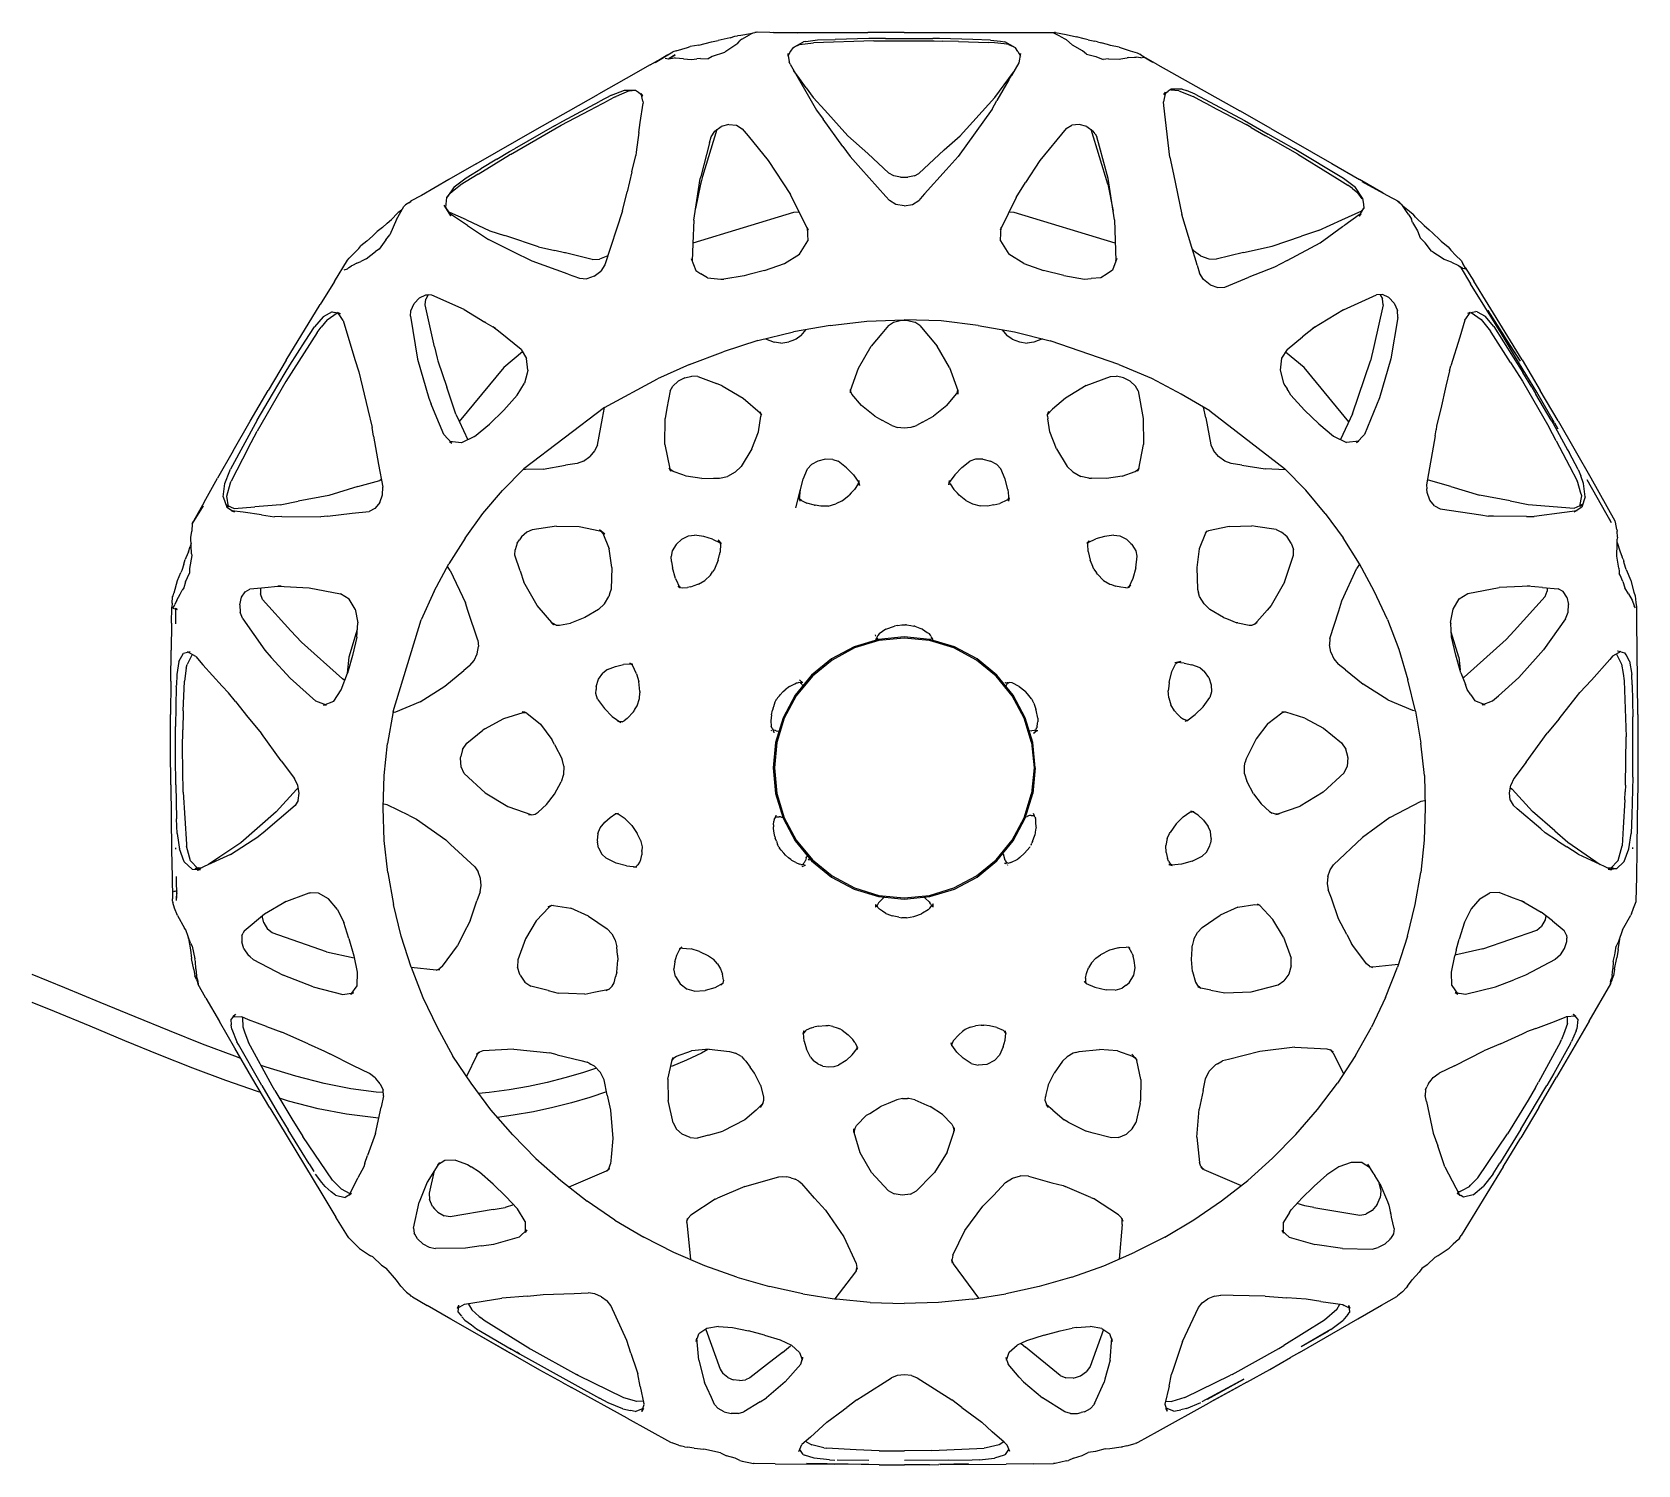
# Model space of a CAD drawing. Header units: millimetres. Extents: x -200 to 168, y -160 to 169.
import ezdxf

# ---------------------------------------------------------------- set-up
doc = ezdxf.new("R2010")
doc.units = ezdxf.units.MM
doc.layers.add('G-IMPT', color=7, linetype='Continuous', lineweight=40)

# ---------------------------------------------------------------- blocks, each defined once
blk = doc.blocks.new('Floor lamp_DXF-2889-Вид сверху')
at = {"layer": 'G-IMPT', "lineweight": -3}
for p, q in [((1039.54, 17517.13), (1040.65, 17517.71)), ((1041.11, 17517.79), (1040.65, 17517.71)), ((1041.11, 17517.79), (1043.69, 17518.35)), ((1043.69, 17518.35), (1044.11, 17518.36)), ((1048.67, 17518.43), (1044.11, 17518.36)), ((1048.67, 17518.43), (1054.99, 17518.49)), ((1070.11, 17518.6), (1054.99, 17518.49)), ((1061.07, 17517.54), (1057.6, 17517.16)), ((1061.07, 17517.54), (1062.76, 17517.59)), ((1062.76, 17517.59), (1078.3, 17517.69)), ((1063.62, 17518.46), (1070.37, 17518.64)), ((1070.11, 17518.6), (1063.62, 17518.46)), ((1068.17, 17517.63), (1078.3, 17517.69)), ((1072.54, 17518.65), (1070.37, 17518.64)), ((1072.54, 17518.65), (1078.02, 17518.69)), ((1078.02, 17518.69), (1078.3, 17518.69)), ((1084.05, 17518.65), (1078.3, 17518.69)), ((1084.05, 17518.65), (1100.78, 17518.36)), ((1086.44, 17517.67), (1093.71, 17517.59)), ((1086.48, 17518.61), (1100.78, 17518.36)), ((1086.48, 17518.61), (1094.35, 17518.56)), ((1095.47, 17517.55), (1094.28, 17517.58)), ((1107.92, 17518.44), (1094.35, 17518.56)), ((1095.47, 17517.55), (1098.99, 17517.16)), ((1107.92, 17518.44), (1112.73, 17518.4)), ((1112.73, 17518.4), (1112.87, 17518.38)), ((1113.94, 17518.14), (1112.87, 17518.38)), ((1115.49, 17517.82), (1113.94, 17518.14)), ((1116.05, 17517.72), (1115.49, 17517.82)), ((1116.05, 17517.72), (1117.07, 17517.19)), ((1025.13, 17513.69), (1025.4, 17513.78)), ((1027.32, 17514.35), (1025.4, 17513.78)), ((1027.32, 17514.35), (1027.89, 17514.5)), ((1027.89, 17514.5), (1028.24, 17514.56)), ((1028.58, 17514.56), (1028.24, 17514.56)), ((1031.2, 17514.94), (1028.58, 17514.56)), ((1032.22, 17514.99), (1031.2, 17514.94)), ((1032.22, 17514.99), (1034.43, 17515.61)), ((1034.43, 17515.61), (1036.14, 17515.89)), ((1037.54, 17516.52), (1036.14, 17515.89)), ((1039.54, 17517.13), (1037.54, 17516.52)), ((1054.09, 17515.63), (1054.73, 17514.16)), ((1055.1, 17516.3), (1054.31, 17515.14)), ((1055.45, 17513.48), (1054.73, 17514.16)), ((1055.1, 17516.3), (1055.41, 17516.44)), ((1055.41, 17516.44), (1057.6, 17517.16)), ((1055.52, 17513.42), (1056.59, 17514.07)), ((1056.59, 17514.07), (1059.54, 17514.76)), ((1059.54, 17514.76), (1059.97, 17514.83)), ((1072, 17515.43), (1059.97, 17514.83)), ((1072, 17515.43), (1078.3, 17515.47)), ((1084.09, 17515.44), (1078.3, 17515.47)), ((1084.09, 17515.44), (1089.38, 17515.21)), ((1089.38, 17515.21), (1096.13, 17514.87)), ((1096.76, 17514.76), (1096.13, 17514.87)), ((1096.76, 17514.76), (1099.54, 17514.13)), ((1098.99, 17517.16), (1101.19, 17516.44)), ((1100.66, 17513.46), (1099.54, 17514.13)), ((1099.85, 17512.35), (1101.8, 17514.05)), ((1101.49, 17516.3), (1101.19, 17516.44)), ((1101.49, 17516.3), (1102.28, 17515.15)), ((1102.5, 17515.64), (1101.8, 17514.05)), ((1117.07, 17517.19), (1119.07, 17516.58)), ((1120.47, 17515.95), (1119.07, 17516.58)), ((1120.47, 17515.95), (1124.31, 17515.07)), ((1126.48, 17514.88), (1124.31, 17515.07)), ((1126.48, 17514.88), (1128.02, 17514.62)), ((1128.7, 17514.54), (1128.02, 17514.62)), ((1128.7, 17514.54), (1129.69, 17514.29)), ((1130.09, 17514.19), (1129.69, 17514.29)), ((1130.09, 17514.19), (1131.2, 17513.81)), ((1131.2, 17513.81), (1131.58, 17513.64)), ((1020.23, 17511.02), (1008.37, 17504.5)), ((1024.66, 17513.46), (1020.23, 17511.02)), ((1025.13, 17513.69), (1024.66, 17513.46)), ((1055.45, 17513.48), (1058.15, 17511.09)), ((1060.54, 17508.9), (1058.15, 17511.09)), ((1099.85, 17512.35), (1096.06, 17508.91)), ((1100.93, 17513.29), (1100.66, 17513.46)), ((1131.93, 17513.48), (1131.58, 17513.64)), ((1141.9, 17508.01), (1131.93, 17513.48)), ((1018.39, 17505.66), (1018.04, 17506.39)), ((1018.54, 17504.78), (1018.04, 17506.39)), ((1037.01, 17506.51), (1035.63, 17505.75)), ((1037.01, 17506.51), (1037.75, 17506.7)), ((1038.6, 17506.9), (1037.75, 17506.7)), ((1040.21, 17506.9), (1038.6, 17506.9)), ((1040.21, 17506.9), (1041.52, 17506.51)), ((1041.52, 17506.51), (1046.65, 17503.32)), ((1065.13, 17505.51), (1060.54, 17508.9)), ((1096.06, 17508.91), (1092.32, 17506.16)), ((1111.36, 17504.22), (1115.08, 17506.53)), ((1116.39, 17506.92), (1115.08, 17506.53)), ((1116.39, 17506.92), (1118, 17506.92)), ((1119.62, 17506.52), (1118, 17506.92)), ((1119.62, 17506.52), (1120.97, 17505.77)), ((1138.48, 17506.47), (1137.96, 17504.85)), ((1138.13, 17505.75), (1138.48, 17506.47)), ((1140.05, 17506.42), (1138.27, 17505.8)), ((1140.05, 17506.42), (1141.09, 17506.25)), ((1141.9, 17508.01), (1154.67, 17500.96)), ((1000.43, 17499.03), (1010.07, 17504.26)), ((1008.75, 17503.65), (1000.43, 17499.03)), ((1001.51, 17500.69), (1008.37, 17504.5)), ((1001.51, 17500.69), (1008.03, 17504.23)), ((1001.96, 17500.95), (1008.03, 17504.23)), ((1013.97, 17503.26), (1003.49, 17498.13)), ((1013.62, 17505.77), (1010.3, 17504.38)), ((1013.62, 17505.77), (1014.87, 17506.05)), ((1013.97, 17503.26), (1016.97, 17504.14)), ((1016.14, 17506.31), (1014.87, 17506.05)), ((1016.47, 17506.35), (1016.14, 17506.31)), ((1016.47, 17506.35), (1018.25, 17505.72)), ((1018.38, 17504.08), (1016.97, 17504.14)), ((1017.61, 17500.64), (1018.54, 17504.78)), ((1034.71, 17504.64), (1032.51, 17499.75)), ((1034.71, 17504.64), (1034.79, 17504.82)), ((1034.79, 17504.82), (1035.63, 17505.75)), ((1051, 17499.68), (1046.65, 17503.32)), ((1065.13, 17505.51), (1067.41, 17503.77)), ((1075.34, 17498.73), (1067.41, 17503.77)), ((1087.75, 17502.89), (1081.27, 17498.73)), ((1089.19, 17503.77), (1087.75, 17502.89)), ((1089.19, 17503.77), (1091.47, 17505.51)), ((1091.84, 17505.8), (1091.47, 17505.51)), ((1092.32, 17506.16), (1091.84, 17505.8)), ((1105.61, 17499.69), (1109.95, 17503.33)), ((1111.36, 17504.22), (1109.95, 17503.33)), ((1121.81, 17504.84), (1120.97, 17505.77)), ((1121.81, 17504.84), (1122.54, 17503.27)), ((1122.54, 17503.27), (1123.5, 17501.12)), ((1137.96, 17504.85), (1138.01, 17504.67)), ((1138.87, 17500.72), (1138.01, 17504.67)), ((1138.13, 17504.1), (1139.62, 17504.15)), ((1139.62, 17504.15), (1142.63, 17503.29)), ((1142.9, 17505.85), (1141.09, 17506.25)), ((1142.63, 17503.29), (1153.12, 17498.17)), ((1142.9, 17505.85), (1146.21, 17504.46)), ((1146.21, 17504.46), (1148.18, 17503.41)), ((1166.54, 17493.23), (1148.18, 17503.41)), ((999.76, 17499.73), (994.5, 17496.81)), ((999.76, 17499.73), (1001.96, 17500.95)), ((1017.61, 17500.64), (1017.04, 17497.89)), ((1031.14, 17494.67), (1032.32, 17499.04)), ((1032.32, 17499.04), (1032.51, 17499.75)), ((1051.95, 17498.59), (1051, 17499.68)), ((1105.61, 17499.69), (1102.08, 17495.64)), ((1113.71, 17498.75), (1114.77, 17499.22)), ((1116.11, 17499.37), (1114.77, 17499.22)), ((1116.11, 17499.37), (1117.55, 17499.19)), ((1118.81, 17498.63), (1117.55, 17499.19)), ((1123.5, 17501.12), (1124.1, 17499.78)), ((1125.47, 17494.69), (1124.1, 17499.78)), ((1138.87, 17500.72), (1139.43, 17497.8)), ((1156.86, 17499.75), (1154.67, 17500.96)), ((1156.86, 17499.75), (1161.88, 17496.97)), ((994.5, 17496.81), (989.78, 17494.11)), ((1003.1, 17497.94), (992.41, 17492.01)), ((1003.1, 17497.94), (1003.49, 17498.13)), ((1014.49, 17490.44), (1016.73, 17497.02)), ((1016.73, 17497.02), (1017.04, 17497.89)), ((1032.67, 17487.68), (1035.68, 17496.14)), ((1035.68, 17496.14), (1036.51, 17497.31)), ((1037.9, 17498.29), (1036.51, 17497.31)), ((1038.84, 17498.62), (1037.9, 17498.29)), ((1039.59, 17498.81), (1038.84, 17498.62)), ((1039.59, 17498.81), (1041.26, 17498.74)), ((1042.56, 17498.19), (1041.26, 17498.74)), ((1042.56, 17498.19), (1050.53, 17491.67)), ((1051.95, 17498.59), (1054.52, 17495.63)), ((1055.02, 17494.08), (1054.52, 17495.63)), ((1076.68, 17498.21), (1075.34, 17498.73)), ((1076.68, 17498.21), (1078.3, 17498.04)), ((1078.3, 17498.04), (1079.93, 17498.21)), ((1079.93, 17498.21), (1081.27, 17498.73)), ((1102.08, 17495.64), (1101.55, 17493.96)), ((1106.24, 17492.93), (1109.95, 17495.79)), ((1109.95, 17495.79), (1113.71, 17498.75)), ((1118.81, 17498.63), (1119.93, 17497.74)), ((1120.57, 17496.77), (1119.93, 17497.74)), ((1123.83, 17487.63), (1120.57, 17496.77)), ((1139.69, 17497.11), (1139.43, 17497.8)), ((1141.04, 17493.11), (1139.69, 17497.11)), ((1153.12, 17498.17), (1153.5, 17497.98)), ((1163.96, 17492.18), (1153.5, 17497.98)), ((1161.88, 17496.97), (1166.96, 17494.07)), ((987.71, 17492.93), (974.28, 17485.22)), ((987.71, 17492.93), (989.78, 17494.11)), ((992.41, 17492.01), (991.28, 17491.31)), ((1031.14, 17494.67), (1030.7, 17489.63)), ((1051.52, 17490.83), (1050.53, 17491.67)), ((1054.25, 17492.88), (1052.46, 17491.26)), ((1054.91, 17494.69), (1054.25, 17492.88)), ((1055.02, 17494.08), (1054.91, 17494.69)), ((1101.69, 17494.71), (1101.55, 17493.96)), ((1101.69, 17494.71), (1101.75, 17494.56)), ((1102.36, 17492.9), (1101.75, 17494.56)), ((1102.36, 17492.9), (1104.15, 17491.28)), ((1106.24, 17492.93), (1104.39, 17491.43)), ((1125.47, 17494.69), (1125.91, 17489.65)), ((1141.04, 17493.11), (1141.98, 17490.18)), ((1164.19, 17492.05), (1163.96, 17492.18)), ((1164.19, 17492.05), (1174.65, 17485.57)), ((1168.81, 17491.94), (1166.54, 17493.23)), ((1166.54, 17493.23), (1167.2, 17492.85)), ((1166.96, 17494.07), (1168.93, 17492.95)), ((1168.81, 17491.94), (1167.2, 17492.85)), ((1176.42, 17487.47), (1168.48, 17492.13)), ((1175.41, 17489.17), (1168.93, 17492.95)), ((1169.29, 17492.73), (1182.33, 17485.27)), ((980.5, 17487.62), (987.29, 17491.61)), ((981.03, 17488.03), (987.29, 17491.61)), ((981.96, 17485.53), (991.28, 17491.31)), ((1014.49, 17490.44), (1010.87, 17482.59)), ((1030.55, 17490.38), (1030.7, 17489.63)), ((1030.55, 17490.38), (1031.2, 17488.66)), ((1033.03, 17487.44), (1031.2, 17488.66)), ((1042.59, 17487.97), (1039.82, 17487.38)), ((1046.26, 17488.92), (1042.59, 17487.97)), ((1046.26, 17488.92), (1050.28, 17490.26)), ((1050.28, 17490.26), (1052.46, 17491.26)), ((1106.76, 17490.05), (1104.15, 17491.28)), ((1110.34, 17488.94), (1106.76, 17490.05)), ((1110.34, 17488.94), (1114.02, 17487.99)), ((1117.75, 17487.19), (1114.02, 17487.99)), ((1123.58, 17487.46), (1125.41, 17488.68)), ((1126.05, 17490.4), (1125.41, 17488.68)), ((1126.05, 17490.4), (1125.91, 17489.65)), ((1141.98, 17490.18), (1145.61, 17482.13)), ((974.28, 17485.22), (968.85, 17482.1)), ((976.58, 17484.22), (977.74, 17485.62)), ((980.5, 17487.62), (977.74, 17485.62)), ((979.15, 17483.08), (981.96, 17485.53)), ((1033.03, 17487.44), (1035.72, 17486.94)), ((1038.86, 17487.17), (1035.72, 17486.94)), ((1038.86, 17487.17), (1039.82, 17487.38)), ((1120.89, 17486.96), (1117.75, 17487.19)), ((1120.89, 17486.96), (1123.58, 17487.46)), ((1174.65, 17485.57), (1175.5, 17484.88)), ((1175.78, 17484.65), (1175.5, 17484.88)), ((1177.47, 17483.14), (1175.78, 17484.65)), ((1177.58, 17486.62), (1176.42, 17487.47)), ((1179.09, 17485.51), (1177.58, 17486.62)), ((1179.09, 17485.51), (1179.77, 17484.72)), ((1180.59, 17483.68), (1179.86, 17484.61)), ((1182.33, 17485.27), (1187.76, 17482.14)), ((968.85, 17482.1), (965.33, 17480.07)), ((976.04, 17482.85), (976.4, 17482.13)), ((976.04, 17482.85), (977.41, 17482.12)), ((976.58, 17484.22), (976.24, 17483.76)), ((976.33, 17482.75), (976.24, 17483.76)), ((976.33, 17482.75), (976.4, 17482.13)), ((977.75, 17481.94), (977.41, 17482.12)), ((982.76, 17481.27), (977.75, 17481.94)), ((979.15, 17483.08), (978.42, 17481.85)), ((982.76, 17481.27), (986.18, 17480.73)), ((986.18, 17480.73), (990.56, 17480.43)), ((1007.2, 17479.99), (1008.73, 17480.62)), ((1010.03, 17481.54), (1008.73, 17480.62)), ((1010.87, 17482.59), (1010.03, 17481.54)), ((1062.72, 17480.71), (1055.01, 17479.48)), ((1062.72, 17480.71), (1070.5, 17481.44)), ((1070.5, 17481.44), (1078.31, 17481.7)), ((1086.12, 17481.45), (1078.31, 17481.7)), ((1086.12, 17481.45), (1093.89, 17480.71)), ((1089.52, 17474.46), (1094.26, 17480.65)), ((1101.61, 17479.49), (1093.89, 17480.71)), ((1145.61, 17482.13), (1146.45, 17481.06)), ((1147.77, 17480.14), (1146.45, 17481.06)), ((1179.16, 17481.86), (1170.63, 17480.51)), ((1178.31, 17481.73), (1177.47, 17483.14)), ((1180.81, 17482.77), (1179.16, 17481.86)), ((1180.59, 17483.68), (1180.46, 17482.04)), ((1180.81, 17482.77), (1180.46, 17482.04)), ((1191.1, 17480.2), (1187.76, 17482.14)), ((962.91, 17477.74), (961.84, 17476.29)), ((962.91, 17477.74), (963.21, 17478.13)), ((964.1, 17478.99), (963.21, 17478.13)), ((964.1, 17478.99), (965.19, 17479.95)), ((965.19, 17479.95), (965.33, 17480.07)), ((995.53, 17479.99), (990.56, 17480.43)), ((995.53, 17479.99), (1002.89, 17479.87)), ((1002.89, 17479.87), (1005.69, 17479.76)), ((1007.2, 17479.99), (1005.69, 17479.76)), ((1039.91, 17475.63), (1047.4, 17477.79)), ((1047.4, 17477.79), (1055.01, 17479.48)), ((1061.2, 17480.47), (1067.04, 17472.57)), ((1101.61, 17479.49), (1109.22, 17477.81)), ((1116.7, 17475.65), (1109.22, 17477.81)), ((1147.77, 17480.14), (1149.32, 17479.5)), ((1149.32, 17479.5), (1150.84, 17479.28)), ((1154.04, 17479.44), (1150.84, 17479.28)), ((1161.15, 17479.64), (1154.04, 17479.44)), ((1164.7, 17480.01), (1161.15, 17479.64)), ((1164.7, 17480.01), (1170.63, 17480.51)), ((1191.1, 17480.2), (1191.37, 17480.02)), ((1191.37, 17480.02), (1191.57, 17479.78)), ((1192.44, 17479.07), (1191.57, 17479.78)), ((1192.68, 17478.84), (1192.44, 17479.07)), ((1193.74, 17477.69), (1192.68, 17478.84)), ((1193.74, 17477.69), (1194.74, 17476.33)), ((958.43, 17472.83), (959.61, 17473.7)), ((959.61, 17473.7), (960.23, 17474.5)), ((961.84, 17476.29), (960.23, 17474.5)), ((1039.91, 17475.63), (1032.58, 17473.05)), ((1089.12, 17473.62), (1089.52, 17474.46)), ((1089.33, 17474.33), (1089.12, 17473.62)), ((1089.33, 17474.33), (1089.2, 17473.44)), ((1089.36, 17472.53), (1089.2, 17473.44)), ((1116.7, 17475.65), (1124.02, 17473.04)), ((1194.74, 17476.33), (1197.12, 17473.63)), ((1198.17, 17472.88), (1197.12, 17473.63)), ((955.86, 17470.7), (953.38, 17468.98)), ((956.55, 17471.07), (955.86, 17470.7)), ((958.43, 17472.83), (956.55, 17471.07)), ((1018.58, 17466.46), (1025.47, 17469.96)), ((1032.58, 17473.05), (1025.47, 17469.96)), ((1028.34, 17463.57), (1029.07, 17471.53)), ((1067.16, 17470.59), (1064.4, 17464.98)), ((1067.04, 17472.57), (1067.43, 17471.71)), ((1067.16, 17470.59), (1067.34, 17471.51)), ((1067.24, 17472.42), (1067.43, 17471.71)), ((1067.24, 17472.42), (1067.34, 17471.51)), ((1092.17, 17466.39), (1089.36, 17472.53)), ((1124.02, 17473.04), (1131.15, 17469.98)), ((1128.15, 17463.15), (1127.34, 17471.62)), ((1131.15, 17469.98), (1138.06, 17466.52)), ((1198.17, 17472.88), (1200.2, 17471.02)), ((1200.2, 17471.02), (1200.74, 17470.74)), ((1203.22, 17469.05), (1200.74, 17470.74)), ((944.71, 17456.5), (950.59, 17466.12)), ((950.97, 17466.69), (950.59, 17466.12)), ((950.97, 17466.69), (951.25, 17467)), ((951.25, 17467), (952.44, 17468.13)), ((952.44, 17468.13), (953.38, 17468.98)), ((966.15, 17465.69), (966.77, 17466.75)), ((966.9, 17466.97), (966.77, 17466.75)), ((966.9, 17466.97), (968.14, 17468.09)), ((968.14, 17468.09), (969.61, 17468.89)), ((971.05, 17469.21), (969.61, 17468.89)), ((977.85, 17469.09), (971.05, 17469.21)), ((977.85, 17469.09), (984.2, 17468.19)), ((986.33, 17467.59), (984.2, 17468.19)), ((990.02, 17466.52), (986.33, 17467.59)), ((990.02, 17466.52), (991.76, 17464.97)), ((1018.58, 17466.46), (1011.95, 17462.53)), ((1096.36, 17460.27), (1092.17, 17466.39)), ((1144.68, 17462.56), (1138.06, 17466.52)), ((1164.84, 17464.83), (1166.57, 17466.38)), ((1172.47, 17468.08), (1166.57, 17466.38)), ((1175.32, 17468.5), (1172.47, 17468.08)), ((1175.32, 17468.5), (1178.92, 17468.99)), ((1178.92, 17468.99), (1185.83, 17469.11)), ((1187.25, 17468.78), (1185.83, 17469.11)), ((1188.71, 17467.99), (1187.25, 17468.78)), ((1188.71, 17467.99), (1189.94, 17466.87)), ((1189.94, 17466.87), (1190.56, 17465.83)), ((1203.22, 17469.05), (1205.68, 17466.67)), ((1205.68, 17466.67), (1206.03, 17466.18)), ((1206.03, 17466.18), (1208.65, 17461.9)), ((965.98, 17464.51), (966.15, 17465.69)), ((965.98, 17464.51), (966.55, 17461.93)), ((989.98, 17460.86), (991.33, 17463.05)), ((991.76, 17464.97), (991.33, 17465.59)), ((991.33, 17465.59), (991.33, 17463.05)), ((1011.95, 17462.53), (1005.6, 17458.19)), ((1028.56, 17462.01), (1028.2, 17462.82)), ((1028.2, 17462.82), (1028.39, 17462.11)), ((1028.34, 17463.57), (1028.32, 17462.77)), ((1028.32, 17462.77), (1028.39, 17462.11)), ((1064.4, 17464.98), (1060.33, 17459.41)), ((1127.89, 17462.11), (1128.25, 17462.92)), ((1128.15, 17463.15), (1128.04, 17462.22)), ((1128.04, 17462.22), (1128.25, 17462.92)), ((1144.68, 17462.56), (1151.03, 17458.23)), ((1164.84, 17464.83), (1165.27, 17465.45)), ((1165.26, 17462.93), (1165.27, 17465.45)), ((1165.26, 17462.93), (1167.05, 17460.02)), ((1190.88, 17464.43), (1189.56, 17458.46)), ((1190.56, 17465.83), (1190.7, 17465.6)), ((1190.88, 17464.43), (1190.7, 17465.6)), ((966.55, 17461.93), (966.69, 17461.3)), ((966.69, 17461.3), (966.79, 17460.88)), ((967.19, 17459.15), (966.79, 17460.88)), ((967.53, 17458.33), (967.19, 17459.15)), ((969.84, 17459.01), (969.16, 17457.4)), ((969.84, 17459.01), (971.01, 17460.39)), ((971.01, 17460.39), (972.47, 17461.23)), ((973.84, 17461.43), (972.47, 17461.23)), ((984.39, 17459.66), (973.84, 17461.43)), ((984.39, 17459.66), (986.46, 17459.28)), ((986.46, 17459.28), (988.25, 17458.76)), ((989.58, 17460.2), (987.06, 17457.45)), ((989.98, 17460.86), (989.58, 17460.2)), ((1029.18, 17461.33), (1028.56, 17462.01)), ((1029.18, 17461.33), (1034.92, 17457.63)), ((1057.86, 17456.93), (1060.33, 17459.41)), ((1098.9, 17457.56), (1096.36, 17460.27)), ((1121.69, 17457.77), (1127.28, 17461.43)), ((1127.28, 17461.43), (1127.89, 17462.11)), ((1169.67, 17457.16), (1167.05, 17460.02)), ((1167.91, 17459.08), (1169.82, 17459.65)), ((1172.6, 17460.16), (1169.82, 17459.65)), ((1172.6, 17460.16), (1182.43, 17461.81)), ((1182.43, 17461.81), (1183.8, 17461.61)), ((1185.27, 17460.79), (1183.8, 17461.61)), ((1185.27, 17460.79), (1186.06, 17459.98)), ((1186.49, 17459.45), (1186.06, 17459.98)), ((1186.49, 17459.45), (1187.18, 17457.86)), ((1211.92, 17456.56), (1208.65, 17461.9)), ((940.98, 17450.37), (944.71, 17456.5)), ((943.3, 17451.98), (945.52, 17454.82)), ((947.84, 17456.82), (945.52, 17454.82)), ((947.84, 17456.82), (950.07, 17457.35)), ((948.79, 17454.93), (948.46, 17454.6)), ((948.79, 17454.93), (950.53, 17455.86)), ((950.07, 17457.35), (950.71, 17456.96)), ((950.53, 17455.86), (950.84, 17456.02)), ((951.56, 17456.43), (950.71, 17456.96)), ((951.38, 17456), (950.84, 17456.02)), ((951.8, 17455.17), (950.93, 17456.9)), ((950.93, 17456.9), (951.56, 17456.43)), ((954.33, 17450.34), (951.8, 17455.17)), ((969.24, 17454.22), (967.53, 17458.33)), ((969.07, 17455.92), (969.16, 17457.4)), ((969.55, 17453.73), (969.07, 17455.92)), ((984.3, 17454.79), (984.53, 17455.03)), ((987.06, 17457.45), (984.53, 17455.03)), ((1005.6, 17458.19), (999.56, 17453.47)), ((1035.55, 17457.38), (1034.92, 17457.63)), ((1035.55, 17457.38), (1041.4, 17454.88)), ((1041.86, 17454.68), (1041.4, 17454.88)), ((1055.07, 17453.93), (1057.86, 17456.93)), ((1071.92, 17452.2), (1075.48, 17455.83)), ((1076.92, 17456.61), (1075.48, 17455.83)), ((1076.92, 17456.61), (1078.78, 17456.88)), ((1078.78, 17456.88), (1080.62, 17456.56)), ((1081.46, 17456.09), (1080.62, 17456.56)), ((1082.04, 17455.77), (1081.46, 17456.09)), ((1085.81, 17451.63), (1082.04, 17455.77)), ((1098.9, 17457.56), (1101.81, 17454.22)), ((1114.92, 17454.86), (1107.12, 17452.68)), ((1114.92, 17454.86), (1121.13, 17457.55)), ((1121.69, 17457.77), (1121.13, 17457.55)), ((1155.18, 17454.98), (1146.64, 17451.3)), ((1157.07, 17453.5), (1151.03, 17458.23)), ((1172.62, 17454.33), (1169.67, 17457.16)), ((1186.13, 17451.31), (1187.27, 17456.4)), ((1187.27, 17456.4), (1187.18, 17457.86)), ((1187.74, 17453.88), (1189.56, 17458.46)), ((1205.34, 17456.26), (1204.04, 17453.74)), ((1205.05, 17456.48), (1206.56, 17457.41)), ((1205.05, 17456.48), (1205.68, 17456.96)), ((1205.34, 17456.26), (1205.68, 17456.96)), ((1207.45, 17455.44), (1205.45, 17456.48)), ((1208.78, 17456.88), (1206.56, 17457.41)), ((1207.45, 17455.44), (1209.43, 17453.4)), ((1208.78, 17456.88), (1209.78, 17456.06)), ((1209.78, 17456.06), (1211.1, 17454.88)), ((1211.1, 17454.88), (1211.86, 17453.94)), ((1223.81, 17436.83), (1211.92, 17456.56)), ((946.81, 17452.86), (939.98, 17442.78)), ((943.3, 17451.98), (941.72, 17449.49)), ((946.81, 17452.86), (948.46, 17454.6)), ((969.24, 17454.22), (970.42, 17452.38)), ((970.85, 17451.72), (970.42, 17452.38)), ((972.09, 17449.79), (970.85, 17451.72)), ((978.64, 17450.37), (981.4, 17452.18)), ((981.4, 17452.18), (984.3, 17454.79)), ((999.56, 17453.47), (993.86, 17448.38)), ((1009.6, 17450.94), (1001.06, 17454.64)), ((1044.48, 17454.03), (1041.86, 17454.68)), ((1049.86, 17452.48), (1044.48, 17454.03)), ((1049.86, 17452.48), (1051.65, 17452.45)), ((1053.54, 17452.96), (1051.65, 17452.45)), ((1055.07, 17453.93), (1053.54, 17452.96)), ((1068.52, 17447.03), (1071.41, 17451.65)), ((1071.41, 17451.65), (1071.92, 17452.2)), ((1085.81, 17451.63), (1088.44, 17447.12)), ((1102.5, 17453.66), (1101.81, 17454.22)), ((1102.5, 17453.66), (1103.35, 17453.2)), ((1104.3, 17452.87), (1103.35, 17453.2)), ((1104.3, 17452.87), (1105.28, 17452.65)), ((1106.24, 17452.58), (1105.28, 17452.65)), ((1107.12, 17452.68), (1106.24, 17452.58)), ((1146.64, 17451.3), (1145.91, 17450.78)), ((1145.91, 17450.78), (1146.48, 17451.26)), ((1145.96, 17450.56), (1146.48, 17451.26)), ((1162.81, 17448.47), (1157.07, 17453.5)), ((1172.62, 17454.33), (1175.76, 17451.58)), ((1175.76, 17451.58), (1177.67, 17450.38)), ((1184.9, 17449.35), (1187.74, 17453.88)), ((1202.28, 17450.39), (1203.61, 17452.9)), ((1204.04, 17453.74), (1203.61, 17452.9)), ((1209.43, 17453.4), (1216.28, 17443.4)), ((1211.86, 17453.94), (1213.32, 17452.04)), ((1214.81, 17449.69), (1213.71, 17451.43)), ((940.98, 17450.37), (936.96, 17443.7)), ((936.96, 17441.76), (941.61, 17449.3)), ((941.61, 17449.3), (941.72, 17449.49)), ((954.33, 17450.34), (955.98, 17445.56)), ((972.09, 17449.79), (971.66, 17450.42)), ((973.35, 17449.36), (971.66, 17450.42)), ((973.35, 17449.36), (975.82, 17449.34)), ((975.82, 17449.34), (978.64, 17450.37)), ((993.86, 17448.38), (988.49, 17442.98)), ((1009.6, 17450.94), (1010.33, 17450.43)), ((1010.34, 17450.25), (1009.81, 17450.95)), ((1009.81, 17450.95), (1010.33, 17450.43)), ((1010.34, 17450.25), (1010.65, 17449.4)), ((1011.2, 17443.56), (1010.65, 17449.4)), ((1145.13, 17443.84), (1145.52, 17448.14)), ((1145.52, 17448.14), (1145.66, 17449.7)), ((1145.96, 17450.56), (1145.66, 17449.7)), ((1168.12, 17442.99), (1162.81, 17448.47)), ((1178.49, 17449.82), (1177.67, 17450.38)), ((1181.27, 17448.85), (1178.49, 17449.82)), ((1181.27, 17448.85), (1183.68, 17448.91)), ((1183.68, 17448.91), (1185.33, 17449.97)), ((1184.9, 17449.35), (1185.33, 17449.97)), ((1199.61, 17442.73), (1201.39, 17447.78)), ((1202.01, 17449.55), (1201.39, 17447.78)), ((1202.01, 17449.55), (1202.28, 17450.39)), ((1214.81, 17449.69), (1219.63, 17441.89)), ((957.02, 17442.67), (955.98, 17445.56)), ((1068.52, 17447.03), (1066.93, 17442.4)), ((1088.44, 17447.12), (1089.84, 17442.48)), ((1123.22, 17443.1), (1125.83, 17443.77)), ((1127.43, 17443.67), (1125.83, 17443.77)), ((1145.66, 17437.38), (1145.13, 17443.84)), ((936.96, 17441.76), (930.98, 17431.69)), ((932.82, 17436.77), (936.96, 17443.7)), ((935.28, 17435.07), (939.98, 17442.78)), ((958.59, 17435.36), (957.02, 17442.67)), ((988.49, 17442.98), (983.54, 17437.21)), ((1011.2, 17443.56), (1010.7, 17437.12)), ((1024.26, 17435.87), (1025.25, 17440.25)), ((1026.07, 17441.67), (1025.25, 17440.25)), ((1026.07, 17441.67), (1027.16, 17442.64)), ((1027.38, 17442.84), (1027.16, 17442.64)), ((1029.18, 17443.64), (1027.38, 17442.84)), ((1029.18, 17443.64), (1030.78, 17443.73)), ((1030.78, 17443.73), (1035, 17442.64)), ((1035, 17442.64), (1036.64, 17442.18)), ((1040.7, 17440.09), (1036.64, 17442.18)), ((1040.7, 17440.09), (1041.67, 17439.6)), ((1066.93, 17442.4), (1066.82, 17441.41)), ((1066.82, 17442.17), (1066.82, 17441.41)), ((1066.82, 17442.17), (1067.01, 17441.36)), ((1067.42, 17440.59), (1067.01, 17441.36)), ((1069.53, 17438.38), (1067.42, 17440.59)), ((1086.95, 17438.55), (1089.24, 17440.9)), ((1089.66, 17441.63), (1089.24, 17440.9)), ((1089.66, 17441.63), (1089.86, 17442.42)), ((1089.86, 17441.66), (1089.84, 17442.48)), ((1089.86, 17442.42), (1089.86, 17441.66)), ((1114.88, 17439.59), (1119.93, 17442.2)), ((1123.22, 17443.1), (1119.93, 17442.2)), ((1127.43, 17443.67), (1129.24, 17442.86)), ((1129.24, 17442.86), (1130.54, 17441.71)), ((1131.35, 17440.29), (1130.54, 17441.71)), ((1131.35, 17440.29), (1132.5, 17435.15)), ((1168.12, 17442.99), (1173.14, 17437.3)), ((1199.61, 17442.73), (1198.32, 17436.65)), ((1218.78, 17439.33), (1216.28, 17443.4)), ((1222.14, 17437.72), (1219.63, 17441.89)), ((932.82, 17436.77), (928.73, 17429.82)), ((983.54, 17437.21), (978.98, 17431.18)), ((1009.74, 17432.89), (1010.7, 17437.12)), ((1044.27, 17437.38), (1041.67, 17439.6)), ((1044.27, 17437.38), (1045.68, 17436.15)), ((1045.26, 17436.78), (1045.74, 17436.06)), ((1045.26, 17436.78), (1045.68, 17436.15)), ((1069.53, 17438.38), (1072.39, 17436.53)), ((1073.14, 17436.22), (1072.39, 17436.53)), ((1082.05, 17435.85), (1083.51, 17436.47)), ((1083.51, 17436.47), (1083.84, 17436.6)), ((1086.23, 17438.11), (1083.84, 17436.6)), ((1086.95, 17438.55), (1086.23, 17438.11)), ((1112.31, 17437.36), (1110.67, 17435.8)), ((1111.29, 17436.73), (1110.67, 17435.8)), ((1111.29, 17436.73), (1110.82, 17436.01)), ((1112.31, 17437.36), (1114.88, 17439.59)), ((1146.46, 17433.91), (1145.66, 17437.38)), ((1154.6, 17435.67), (1158.9, 17436.77)), ((1158.9, 17436.77), (1163.36, 17437.73)), ((1163.36, 17437.73), (1168.01, 17438.54)), ((1168.01, 17438.54), (1171.62, 17439.02)), ((1173.14, 17437.3), (1177.65, 17431.22)), ((1197.74, 17434.08), (1198.32, 17436.65)), ((1198.86, 17439.2), (1200.1, 17439.09)), ((1200.1, 17439.09), (1206.24, 17438.28)), ((1206.24, 17438.28), (1212.76, 17437.03)), ((1212.76, 17437.03), (1219.56, 17435.29)), ((1222.7, 17432.87), (1218.78, 17439.33)), ((1225.65, 17431.75), (1222.14, 17437.72)), ((1223.81, 17436.83), (1227.91, 17429.88)), ((933.55, 17432.19), (935.28, 17435.07)), ((958.59, 17435.36), (958.9, 17434.03)), ((958.78, 17432.71), (958.9, 17434.03)), ((1009.74, 17432.89), (1009.21, 17430.17)), ((1024.07, 17430.32), (1024.12, 17435.17)), ((1024.26, 17435.87), (1024.12, 17435.17)), ((1045.3, 17431.66), (1045.83, 17433.79)), ((1045.98, 17435.23), (1045.74, 17436.06)), ((1045.83, 17433.79), (1045.97, 17434.32)), ((1045.98, 17435.23), (1045.97, 17434.32)), ((1075.88, 17434.99), (1073.14, 17436.22)), ((1075.88, 17434.99), (1077.24, 17434.7)), ((1077.24, 17434.7), (1077.59, 17434.71)), ((1078.31, 17434.72), (1077.59, 17434.71)), ((1078.7, 17434.71), (1078.31, 17434.72)), ((1078.7, 17434.71), (1080.06, 17434.99)), ((1080.06, 17434.99), (1082.05, 17435.85)), ((1110.58, 17435.19), (1110.82, 17436.01)), ((1110.59, 17434.29), (1110.58, 17435.19)), ((1111.27, 17431.63), (1110.59, 17434.29)), ((1132.53, 17430.27), (1132.5, 17435.15)), ((1146.46, 17433.91), (1147.17, 17430.42)), ((1146.6, 17433.2), (1150.45, 17434.45)), ((1150.45, 17434.45), (1154.6, 17435.67)), ((1168.92, 17432.7), (1173.5, 17433.31)), ((1173.5, 17433.31), (1175.94, 17433.53)), ((1197.74, 17434.08), (1197.85, 17432.76)), ((1197.8, 17433.36), (1199.4, 17433.22)), ((1198.53, 17431.3), (1197.85, 17432.76)), ((1199.4, 17433.22), (1205.27, 17432.45)), ((1219.56, 17435.29), (1221.62, 17434.65)), ((1222.7, 17432.87), (1223.3, 17431.79)), ((1225.87, 17433.35), (1226.62, 17433.11)), ((1226.62, 17433.11), (1233.92, 17430.58)), ((921.26, 17416.96), (928.73, 17429.82)), ((927.85, 17421.67), (932.87, 17430.94)), ((929.38, 17428.93), (930.98, 17431.69)), ((933.55, 17432.19), (932.87, 17430.94)), ((957, 17429.9), (955.69, 17428.92)), ((957.48, 17430.51), (957, 17429.9)), ((958.1, 17431.25), (957.48, 17430.51)), ((958.1, 17431.25), (958.45, 17432)), ((958.78, 17432.71), (958.45, 17432)), ((974.85, 17424.87), (978.98, 17431.18)), ((979.94, 17424.21), (977.6, 17429.06)), ((1009.21, 17430.17), (1008.39, 17428.46)), ((1024.07, 17430.32), (1025.02, 17425.97)), ((1045.3, 17431.66), (1043.95, 17428.92)), ((1111.27, 17431.63), (1112.64, 17428.88)), ((1132.53, 17430.27), (1131.53, 17425.89)), ((1147.17, 17430.42), (1148, 17428.71)), ((1152.15, 17428.8), (1156.14, 17429.96)), ((1156.14, 17429.96), (1160.25, 17431.01)), ((1160.25, 17431.01), (1164.51, 17431.93)), ((1164.51, 17431.93), (1168.92, 17432.7)), ((1176.38, 17424.78), (1178.73, 17429.62)), ((1177.65, 17431.22), (1181.86, 17424.97)), ((1198.53, 17431.3), (1199.47, 17430.15)), ((1199.63, 17429.95), (1199.47, 17430.15)), ((1199.63, 17429.95), (1200.94, 17428.97)), ((1205.27, 17432.45), (1211.38, 17431.28)), ((1211.38, 17431.28), (1217.86, 17429.61)), ((1217.86, 17429.61), (1224.69, 17427.51)), ((1223.3, 17431.79), (1228.67, 17421.89)), ((1225.65, 17431.75), (1226.06, 17431.03)), ((1226.06, 17431.03), (1231.01, 17422.32)), ((1227.91, 17429.88), (1231.81, 17423.19)), ((1233.92, 17430.58), (1241.44, 17427.75)), ((926.23, 17423.35), (929.38, 17428.93)), ((952.14, 17427.21), (945.39, 17423.76)), ((952.14, 17427.21), (955.69, 17428.92)), ((996.76, 17423.91), (1003.93, 17425.75)), ((1003.93, 17425.75), (1005.37, 17426.1)), ((1006.52, 17426.76), (1005.37, 17426.1)), ((1006.52, 17426.76), (1006.97, 17426.99)), ((1008.39, 17428.46), (1006.97, 17426.99)), ((1024.93, 17425.94), (1026.16, 17424.54)), ((1024.93, 17425.94), (1025.35, 17425.32)), ((1025.35, 17425.32), (1025.02, 17425.97)), ((1025.99, 17424.99), (1025.39, 17425.4)), ((1026.16, 17424.54), (1025.39, 17425.4)), ((1042.01, 17426.15), (1040.93, 17425.12)), ((1042.01, 17426.15), (1043.95, 17428.92)), ((1057.61, 17426), (1056.45, 17424.76)), ((1057.61, 17426), (1059.41, 17426.88)), ((1059.41, 17426.88), (1061.34, 17427.08)), ((1062.97, 17426.65), (1061.34, 17427.08)), ((1062.97, 17426.65), (1064.78, 17425.48)), ((1066.26, 17424.06), (1064.78, 17425.48)), ((1091.68, 17425.97), (1090.25, 17424.67)), ((1091.68, 17425.97), (1093.41, 17427.06)), ((1094.43, 17427.39), (1093.41, 17427.06)), ((1095.66, 17427.46), (1094.43, 17427.39)), ((1096.96, 17427.25), (1095.66, 17427.46)), ((1096.96, 17427.25), (1097.43, 17427.06)), ((1098.17, 17426.75), (1097.43, 17427.06)), ((1098.17, 17426.75), (1099.17, 17426.03)), ((1099.86, 17425.2), (1099.17, 17426.03)), ((1112.64, 17428.88), (1113.68, 17427.48)), ((1114.62, 17426.12), (1113.68, 17427.48)), ((1114.62, 17426.12), (1115.1, 17425.65)), ((1115.68, 17425.1), (1115.1, 17425.65)), ((1124.86, 17424.29), (1128.3, 17425.93)), ((1128.3, 17425.93), (1131.73, 17427.4)), ((1131.17, 17425.36), (1130.59, 17424.96)), ((1131.17, 17425.36), (1131.63, 17425.89)), ((1131.53, 17425.89), (1131.21, 17425.26)), ((1131.63, 17425.89), (1131.21, 17425.26)), ((1148, 17428.71), (1149.42, 17427.24)), ((1148.93, 17427.74), (1152.15, 17428.8)), ((1150.18, 17426.85), (1149.42, 17427.24)), ((1150.58, 17426.62), (1150.18, 17426.85)), ((1150.58, 17426.62), (1151.03, 17426.37)), ((1152.47, 17426.02), (1151.03, 17426.37)), ((1157.95, 17424.71), (1152.47, 17426.02)), ((1200.94, 17428.97), (1204.63, 17427.2)), ((1204.63, 17427.2), (1210.08, 17424.44)), ((1224.69, 17427.51), (1225.84, 17427.11)), ((1230.46, 17425.51), (1231.83, 17425.03)), ((1241.44, 17427.75), (1249.16, 17424.69)), ((925.62, 17422.24), (925.28, 17421.63)), ((925.62, 17422.24), (926.23, 17423.35)), ((927.85, 17421.67), (927.57, 17421.17)), ((941.62, 17422.14), (936.56, 17419.87)), ((941.62, 17422.14), (945.39, 17423.76)), ((974.85, 17424.87), (971.15, 17418.33)), ((979.94, 17424.21), (980.47, 17423.51)), ((979.94, 17424.04), (980.62, 17423.56)), ((979.94, 17424.04), (980.47, 17423.51)), ((981.43, 17423.3), (980.62, 17423.56)), ((988.74, 17422.95), (981.43, 17423.3)), ((988.74, 17422.95), (996.76, 17423.91)), ((1029.45, 17423.77), (1025.99, 17424.99)), ((1029.45, 17423.77), (1033.54, 17423.45)), ((1038.19, 17423.89), (1033.54, 17423.45)), ((1039.01, 17424.17), (1038.19, 17423.89)), ((1039.01, 17424.17), (1039.58, 17424.34)), ((1039.58, 17424.34), (1040.93, 17425.12)), ((1055.61, 17422.88), (1055.2, 17421.35)), ((1055.61, 17422.88), (1056.45, 17424.76)), ((1066.26, 17424.06), (1067.39, 17422.5)), ((1067.09, 17421.49), (1067.35, 17422.07)), ((1067.39, 17422.66), (1067.35, 17422.07)), ((1067.39, 17422.66), (1067.58, 17421.95)), ((1067.39, 17422.5), (1067.58, 17421.95)), ((1089.08, 17423.04), (1089.16, 17423.43)), ((1089.08, 17423.04), (1089.15, 17423.23)), ((1090.25, 17424.67), (1089.15, 17423.23)), ((1089.16, 17423.43), (1089.16, 17422.89)), ((1089.67, 17421.87), (1089.16, 17422.89)), ((1089.67, 17421.87), (1090.13, 17421.19)), ((1099.86, 17425.2), (1100.75, 17423.37)), ((1101.28, 17421.52), (1100.75, 17423.37)), ((1115.68, 17425.1), (1117, 17424.34)), ((1118.38, 17423.9), (1117, 17424.34)), ((1123.04, 17423.42), (1118.38, 17423.9)), ((1123.04, 17423.42), (1127.14, 17423.74)), ((1123.34, 17423.44), (1124.86, 17424.29)), ((1130.59, 17424.96), (1127.14, 17423.74)), ((1157.95, 17424.71), (1159.64, 17424.24)), ((1167.84, 17423.37), (1159.64, 17424.24)), ((1167.84, 17423.37), (1174.93, 17423.79)), ((1174.93, 17423.79), (1175.73, 17424.06)), ((1176.41, 17424.55), (1175.73, 17424.06)), ((1176.38, 17424.78), (1175.85, 17424.07)), ((1176.41, 17424.55), (1175.85, 17424.07)), ((1185.47, 17418.35), (1181.86, 17424.97)), ((1211.24, 17423.82), (1210.08, 17424.44)), ((1215.02, 17422.2), (1211.24, 17423.82)), ((1215.02, 17422.2), (1221.05, 17419.48)), ((1229.57, 17419.62), (1228.67, 17421.89)), ((1231.01, 17422.32), (1231.35, 17421.69)), ((1232.56, 17418.79), (1231.35, 17421.69)), ((1231.81, 17423.19), (1235.38, 17417.04)), ((1231.83, 17425.03), (1239.23, 17422.25)), ((1239.23, 17422.25), (1246.86, 17419.22)), ((1249.16, 17424.69), (1257.03, 17421.46)), ((923.85, 17416.6), (924.06, 17418.73)), ((924.24, 17419.16), (924.06, 17418.73)), ((924.24, 17419.16), (925.28, 17421.63)), ((926.24, 17417.54), (927.11, 17420)), ((927.11, 17420), (927.57, 17421.17)), ((933.46, 17418.63), (929.84, 17417.28)), ((933.46, 17418.63), (935.6, 17419.41)), ((936.56, 17419.87), (935.6, 17419.41)), ((967.96, 17411.53), (971.15, 17418.33)), ((1054.97, 17419.88), (1055.24, 17419.43)), ((1054.97, 17419.88), (1055.16, 17419.17)), ((1055.2, 17421.35), (1055.06, 17419.69)), ((1055.06, 17419.69), (1055.16, 17419.17)), ((1055.24, 17419.43), (1055.68, 17419.07)), ((1057.1, 17418.45), (1055.68, 17419.07)), ((1057.1, 17418.45), (1058.8, 17418.03)), ((1058.8, 17418.03), (1060.09, 17417.92)), ((1060.7, 17417.88), (1061.96, 17418.01)), ((1063.24, 17418.34), (1061.96, 17418.01)), ((1063.24, 17418.34), (1064.38, 17418.91)), ((1064.38, 17418.91), (1064.99, 17419.37)), ((1065.82, 17420.07), (1064.99, 17419.37)), ((1067.09, 17421.49), (1065.82, 17420.07)), ((1091.21, 17420.09), (1090.13, 17421.19)), ((1092.54, 17419.06), (1091.21, 17420.09)), ((1092.54, 17419.06), (1093.11, 17418.73)), ((1093.73, 17418.46), (1093.11, 17418.73)), ((1094.72, 17418.18), (1093.73, 17418.46)), ((1094.72, 17418.18), (1095.74, 17417.99)), ((1096.32, 17417.97), (1095.74, 17417.99)), ((1098.06, 17418.13), (1096.32, 17417.97)), ((1098.06, 17418.13), (1099.04, 17418.38)), ((1099.56, 17418.51), (1099.04, 17418.38)), ((1099.56, 17418.51), (1100.83, 17419.06)), ((1100.83, 17419.06), (1101.01, 17419.21)), ((1101.01, 17419.21), (1101.44, 17419.69)), ((1101.28, 17421.52), (1101.45, 17419.71)), ((1101.35, 17419.18), (1101.56, 17419.88)), ((1101.45, 17419.71), (1101.35, 17419.18)), ((1101.44, 17419.69), (1101.56, 17419.88)), ((1188.69, 17411.58), (1185.47, 17418.35)), ((1224.59, 17418.2), (1221.05, 17419.48)), ((1224.59, 17418.2), (1228.71, 17416.63)), ((1230.02, 17418.27), (1229.57, 17419.62)), ((1230.12, 17416.19), (1230.02, 17418.27)), ((1232.56, 17418.79), (1232.68, 17417.78)), ((1246.86, 17419.22), (1254.7, 17416.01)), ((1257.03, 17421.46), (1265.05, 17418.13)), ((1265.05, 17418.13), (1273.17, 17414.76)), ((921.26, 17416.96), (916.3, 17408.38)), ((924.96, 17415.34), (923.85, 17416.6)), ((924.34, 17415.81), (926.55, 17415.98)), ((924.96, 17415.34), (924.34, 17415.81)), ((926.24, 17417.54), (926.19, 17415.96)), ((929.84, 17417.28), (926.55, 17415.98)), ((1060.7, 17417.88), (1060.09, 17417.92)), ((1228.71, 17416.63), (1230.26, 17416)), ((1232.3, 17415.87), (1230.26, 17416)), ((1231.67, 17415.39), (1232.79, 17416.61)), ((1232.3, 17415.87), (1231.67, 17415.39)), ((1232.79, 17416.61), (1232.68, 17417.78)), ((1238.48, 17411.68), (1235.38, 17417.04)), ((1254.7, 17416.01), (1262.7, 17412.68)), ((1273.17, 17414.76), (1278.33, 17412.66)), ((949.59, 17410.78), (942.77, 17409.07)), ((951.98, 17410.42), (949.59, 17410.78)), ((951.98, 17410.42), (951.34, 17410.78)), ((952.76, 17408.81), (951.34, 17410.78)), ((967.96, 17411.53), (965.21, 17404.57)), ((1151.61, 17410.75), (1149.5, 17410.35)), ((1151.61, 17410.75), (1155.34, 17410.61)), ((1191.44, 17404.62), (1188.69, 17411.58)), ((1203.88, 17408.86), (1205.3, 17410.83)), ((1207.06, 17410.83), (1204.66, 17410.48)), ((1204.66, 17410.48), (1205.3, 17410.83)), ((1213.87, 17409.12), (1207.06, 17410.83)), ((1238.48, 17411.68), (1240.35, 17408.44)), ((1262.7, 17412.68), (1270.84, 17409.31)), ((916.02, 17407.42), (915.68, 17406.59)), ((915.99, 17406.48), (916.15, 17407.19)), ((916.09, 17407.6), (916.02, 17407.42)), ((916.09, 17407.6), (916.33, 17408.24)), ((916.38, 17407.85), (916.15, 17407.19)), ((916.33, 17408.24), (916.3, 17408.38)), ((916.38, 17407.85), (916.41, 17408.4)), ((935.88, 17406.4), (938.55, 17407.46)), ((942.77, 17409.07), (938.55, 17407.46)), ((952.76, 17408.81), (952.83, 17405.7)), ((990.15, 17406.2), (991.24, 17407.72)), ((992.59, 17408.63), (991.24, 17407.72)), ((998.79, 17410.21), (992.59, 17408.63)), ((1004.78, 17410.45), (998.79, 17410.21)), ((1008, 17409.85), (1004.78, 17410.45)), ((1008, 17409.85), (1010.35, 17409.39)), ((1011.11, 17409.01), (1010.35, 17409.39)), ((1011.11, 17409.01), (1010.48, 17409.36)), ((1010.48, 17409.36), (1011.07, 17408.8)), ((1011.52, 17408.02), (1011.07, 17408.8)), ((1012.22, 17405.6), (1011.52, 17408.02)), ((1026.72, 17408.15), (1025.66, 17406.41)), ((1027.46, 17408.71), (1026.72, 17408.15)), ((1027.46, 17408.71), (1028.32, 17409.39)), ((1029.96, 17409.87), (1028.32, 17409.39)), ((1029.96, 17409.87), (1032.01, 17409.76)), ((1034.6, 17409.19), (1032.01, 17409.76)), ((1036.57, 17408.3), (1034.6, 17409.19)), ((1036.51, 17408.41), (1036.76, 17407.83)), ((1036.51, 17408.41), (1037.03, 17407.89)), ((1036.78, 17407.11), (1036.54, 17406.02)), ((1036.57, 17408.3), (1037.03, 17407.89)), ((1036.78, 17407.11), (1036.76, 17407.83)), ((1119.76, 17407.58), (1119.96, 17408.24)), ((1119.76, 17407.58), (1119.97, 17406.2)), ((1119.82, 17408.24), (1121.76, 17409.29)), ((1119.82, 17408.24), (1120.39, 17408.72)), ((1119.96, 17408.24), (1120.39, 17408.72)), ((1121.76, 17409.29), (1124.01, 17409.93)), ((1126.5, 17410.13), (1124.01, 17409.93)), ((1126.5, 17410.13), (1128.13, 17409.66)), ((1129.73, 17408.43), (1128.13, 17409.66)), ((1130.81, 17406.7), (1129.73, 17408.43)), ((1144.87, 17408.17), (1144.52, 17406.81)), ((1145.31, 17408.97), (1144.87, 17408.17)), ((1145.31, 17408.97), (1145.92, 17409.56)), ((1146.67, 17409.95), (1145.92, 17409.56)), ((1149.5, 17410.35), (1145.97, 17409.65)), ((1145.97, 17409.65), (1146.67, 17409.95)), ((1155.34, 17410.61), (1157.69, 17410.52)), ((1159.95, 17409.97), (1157.69, 17410.52)), ((1159.95, 17409.97), (1161.48, 17409.57)), ((1161.48, 17409.57), (1163.97, 17408.92)), ((1165.31, 17408.02), (1163.97, 17408.92)), ((1166.29, 17406.64), (1165.31, 17408.02)), ((1203.82, 17405.75), (1203.88, 17408.86)), ((1213.87, 17409.12), (1220.76, 17406.46)), ((1240.16, 17408.48), (1240.25, 17407.89)), ((1240.25, 17407.89), (1240.62, 17406.58)), ((1240.28, 17408.32), (1240.35, 17408.44)), ((1240.28, 17408.32), (1240.32, 17408.2)), ((1240.6, 17407.45), (1240.32, 17408.2)), ((1240.6, 17407.45), (1241.01, 17406.59)), ((1270.84, 17409.31), (1278.33, 17406.25)), ((915.42, 17405.02), (914.9, 17402.43)), ((915.73, 17403.3), (915.34, 17401.8)), ((915.42, 17405.02), (915.68, 17406.59)), ((915.73, 17403.3), (915.84, 17404.95)), ((915.99, 17406.48), (915.84, 17404.95)), ((929.03, 17402.8), (935.88, 17406.4)), ((952.83, 17405.7), (952.08, 17401.96)), ((962.94, 17397.45), (965.21, 17404.57)), ((965.02, 17403.96), (966.52, 17404.12)), ((966.52, 17404.12), (970.83, 17404.58)), ((970.83, 17404.58), (971.64, 17404.51)), ((971.65, 17404.39), (970.92, 17404.7)), ((970.92, 17404.7), (971.64, 17404.51)), ((971.65, 17404.39), (972.3, 17403.86)), ((972.3, 17403.86), (975.48, 17399.61)), ((989.56, 17404.27), (990.15, 17406.2)), ((989.56, 17404.27), (989.63, 17402.56)), ((1012.22, 17405.6), (1012.49, 17402.8)), ((1025.66, 17406.41), (1025.35, 17404.75)), ((1025.35, 17404.75), (1025.57, 17403.03)), ((1034.41, 17402.52), (1035.39, 17403.56)), ((1035.39, 17403.56), (1036.08, 17404.74)), ((1036.26, 17405.21), (1036.08, 17404.74)), ((1036.31, 17405.35), (1036.26, 17405.21)), ((1036.54, 17406.02), (1036.31, 17405.35)), ((1120.44, 17404.98), (1119.97, 17406.2)), ((1121.13, 17403.81), (1120.44, 17404.98)), ((1121.13, 17403.81), (1122.1, 17402.77)), ((1130.92, 17403.34), (1130.48, 17401.82)), ((1130.81, 17406.7), (1131.13, 17405)), ((1130.92, 17403.34), (1131.13, 17405)), ((1144.22, 17405.76), (1143.99, 17402.99)), ((1144.22, 17405.76), (1144.52, 17406.81)), ((1166.42, 17406.46), (1166.29, 17406.64)), ((1166.42, 17406.46), (1166.5, 17406.25)), ((1166.5, 17406.25), (1166.99, 17404.6)), ((1166.93, 17402.9), (1166.99, 17404.6)), ((1184.21, 17404.38), (1180.77, 17399.67)), ((1184.21, 17404.38), (1184.85, 17404.93)), ((1184.84, 17405.14), (1185.59, 17405.24)), ((1185.66, 17405.21), (1184.84, 17405.14)), ((1185.59, 17405.24), (1184.85, 17404.93)), ((1191.44, 17404.59), (1185.66, 17405.21)), ((1191.44, 17404.62), (1193.71, 17397.5)), ((1204.57, 17402.02), (1203.82, 17405.75)), ((1227.62, 17402.87), (1220.76, 17406.46)), ((1240.78, 17404.96), (1240.62, 17406.58)), ((1240.78, 17404.96), (1240.87, 17403.29)), ((1240.87, 17403.29), (1241.04, 17402.69)), ((1241.24, 17405.14), (1241.01, 17406.59)), ((1241.24, 17405.14), (1241.76, 17402.57)), ((914.64, 17400.52), (914.24, 17398.16)), ((914.51, 17398.73), (915.04, 17399.81)), ((914.64, 17400.52), (914.9, 17402.43)), ((915.26, 17401.29), (915.04, 17399.81)), ((915.34, 17401.8), (915.26, 17401.29)), ((926.9, 17400.33), (926.39, 17398.72)), ((927.84, 17401.78), (926.9, 17400.33)), ((927.84, 17401.78), (929.03, 17402.8)), ((945.68, 17400.39), (933.25, 17396.07)), ((945.68, 17400.39), (952.05, 17401.84)), ((951.74, 17400.7), (951.04, 17398.15)), ((951.74, 17400.7), (952.08, 17401.96)), ((975.48, 17399.61), (975.79, 17399.19)), ((991.37, 17397.75), (989.63, 17402.56)), ((1011.92, 17398.16), (1012.31, 17399.73)), ((1012.33, 17400.39), (1012.31, 17399.73)), ((1012.49, 17402.8), (1012.33, 17400.39)), ((1025.57, 17403.03), (1025.85, 17402.09)), ((1026.04, 17401.49), (1025.85, 17402.09)), ((1026.04, 17401.49), (1026.91, 17399.9)), ((1026.91, 17399.9), (1026.57, 17400.26)), ((1026.92, 17400.06), (1026.57, 17400.26)), ((1026.92, 17400.06), (1027.41, 17399.97)), ((1028.93, 17400.11), (1027.41, 17399.97)), ((1029.23, 17400.13), (1028.93, 17400.11)), ((1029.23, 17400.13), (1031.23, 17400.72)), ((1031.23, 17400.72), (1033.29, 17401.73)), ((1034.41, 17402.52), (1033.29, 17401.73)), ((1123.23, 17401.99), (1122.1, 17402.77)), ((1125.3, 17400.97), (1123.23, 17401.99)), ((1125.3, 17400.97), (1127.18, 17400.42)), ((1129.15, 17400.23), (1127.31, 17400.39)), ((1129.15, 17400.23), (1129.65, 17400.33)), ((1129.33, 17400), (1129.89, 17400.47)), ((1129.33, 17400), (1129.81, 17400.47)), ((1129.89, 17400.47), (1129.65, 17400.33)), ((1130.48, 17401.82), (1129.81, 17400.47)), ((1144.08, 17401.87), (1143.99, 17402.99)), ((1144.08, 17401.87), (1144.22, 17399.94)), ((1144.62, 17398.39), (1144.22, 17399.94)), ((1165.22, 17398.08), (1166.93, 17402.9)), ((1179.49, 17397.02), (1180.77, 17399.67)), ((1210.83, 17401.04), (1204.48, 17402.47)), ((1205.66, 17398.05), (1204.57, 17402.02)), ((1210.83, 17401.04), (1223.25, 17396.75)), ((1227.62, 17402.87), (1228.36, 17402.25)), ((1228.36, 17402.25), (1228.81, 17401.85)), ((1229.74, 17400.39), (1228.81, 17401.85)), ((1229.74, 17400.39), (1230.26, 17398.79)), ((1241.62, 17399.8), (1241.04, 17402.69)), ((1241.97, 17399.09), (1241.62, 17399.8)), ((1242.02, 17400.59), (1241.76, 17402.57)), ((1242.48, 17398.01), (1242.02, 17400.59)), ((913.58, 17396.04), (911.69, 17392.7)), ((913.58, 17396.04), (914.51, 17398.73)), ((914.24, 17398.16), (914.16, 17397.73)), ((926.39, 17398.72), (926.4, 17397.96)), ((926.43, 17397.24), (926.4, 17397.96)), ((926.43, 17397.24), (926.98, 17396.2)), ((929.65, 17393.97), (926.98, 17396.2)), ((933.25, 17396.07), (932.17, 17395.22)), ((949.83, 17394.27), (951.04, 17398.15)), ((962.94, 17397.45), (961.17, 17390.21)), ((976.83, 17397.1), (975.79, 17399.19)), ((976.83, 17397.1), (978.72, 17393.49)), ((991.37, 17397.75), (993.81, 17393.67)), ((1011.1, 17396.67), (1010.02, 17395.52)), ((1011.92, 17398.16), (1011.1, 17396.67)), ((1145.42, 17396.93), (1144.62, 17398.39)), ((1145.42, 17396.93), (1146.49, 17395.8)), ((1162.77, 17394), (1165.22, 17398.08)), ((1177.9, 17393.95), (1179.49, 17397.02)), ((1193.71, 17397.5), (1195.49, 17390.26)), ((1205.66, 17398.05), (1206.82, 17394.32)), ((1223.25, 17396.75), (1224.33, 17395.9)), ((1225.16, 17394.41), (1224.33, 17395.9)), ((1229.68, 17396.27), (1225.04, 17392.4)), ((1229.68, 17396.27), (1229.94, 17396.77)), ((1230.22, 17397.31), (1229.94, 17396.77)), ((1230.22, 17397.31), (1230.26, 17398.38)), ((1230.26, 17398.38), (1230.26, 17398.79)), ((1241.97, 17399.09), (1243.11, 17396.03)), ((1242.48, 17398.01), (1242.58, 17397.46)), ((1243.11, 17396.03), (1243.36, 17395.67)), ((911.54, 17392.39), (911.09, 17391.06)), ((911.54, 17392.39), (911.69, 17392.7)), ((929.65, 17393.97), (932.25, 17391.97)), ((931.2, 17392.77), (931.35, 17393.72)), ((931.35, 17393.72), (932.17, 17395.22)), ((948.28, 17391.23), (949.83, 17394.27)), ((978.72, 17393.49), (980.36, 17388.8)), ((993.81, 17393.67), (996.79, 17390.47)), ((1001.82, 17390.83), (1005.85, 17392.66)), ((1010.02, 17395.52), (1005.85, 17392.66)), ((1072.86, 17391.42), (1074.12, 17392.24)), ((1074.12, 17392.24), (1074.38, 17392.34)), ((1075.88, 17392.92), (1074.38, 17392.34)), ((1076.12, 17392.97), (1075.88, 17392.92)), ((1077.79, 17393.28), (1076.12, 17392.97)), ((1077.79, 17393.28), (1078.15, 17393.3)), ((1078.15, 17393.3), (1078.33, 17393.31)), ((1078.33, 17393.31), (1078.5, 17393.31)), ((1078.5, 17393.31), (1078.85, 17393.28)), ((1079.57, 17393.15), (1078.85, 17393.28)), ((1079.57, 17393.15), (1081.06, 17392.82)), ((1082.33, 17392.33), (1081.06, 17392.82)), ((1082.53, 17392.25), (1082.33, 17392.33)), ((1082.53, 17392.25), (1083.33, 17391.74)), ((1150.72, 17392.89), (1146.49, 17395.8)), ((1150.72, 17392.89), (1154.82, 17391.07)), ((1162.77, 17394), (1159.78, 17390.82)), ((1177.9, 17393.95), (1176.32, 17389.36)), ((1208.32, 17391.35), (1206.82, 17394.32)), ((1225.04, 17392.4), (1220.04, 17389.47)), ((1225.16, 17394.41), (1225.46, 17393.13)), ((1225.46, 17393.13), (1225.5, 17392.79)), ((1244.96, 17392.78), (1243.36, 17395.67)), ((1244.96, 17392.78), (1245.67, 17391.1)), ((910.43, 17383.88), (910.57, 17389.49)), ((910.65, 17389.91), (910.57, 17389.69)), ((910.57, 17389.49), (910.57, 17389.69)), ((911.09, 17391.06), (910.65, 17389.91)), ((936.82, 17389.29), (932.25, 17391.97)), ((936.82, 17389.29), (936.16, 17389.65)), ((938.7, 17388.67), (936.16, 17389.65)), ((941.82, 17387.46), (938.7, 17388.67)), ((946.31, 17388.89), (944.01, 17387.54)), ((946.31, 17388.89), (948.28, 17391.23)), ((961.17, 17390.21), (959.88, 17382.87)), ((980.36, 17388.8), (981.11, 17386.85)), ((996.67, 17390.49), (997.33, 17390.11)), ((996.67, 17390.49), (997.27, 17390.27)), ((996.79, 17390.47), (997.33, 17390.11)), ((997.91, 17390.2), (997.27, 17390.27)), ((1001.82, 17390.83), (997.91, 17390.2)), ((1071.72, 17390.82), (1071.7, 17390.1)), ((1071.7, 17390.1), (1071.79, 17390.25)), ((1071.79, 17390.25), (1071.93, 17390.35)), ((1071.86, 17390.7), (1072.08, 17390.48)), ((1071.93, 17390.35), (1072.05, 17390.49)), ((1072.17, 17390.7), (1072.05, 17390.49)), ((1072.17, 17390.3), (1072.08, 17390.48)), ((1072.43, 17391.1), (1072.17, 17390.7)), ((1072.24, 17390.16), (1072.17, 17390.3)), ((1072.24, 17390.16), (1072.43, 17389.86)), ((1072.43, 17391.1), (1072.86, 17391.42)), ((1072.61, 17389.62), (1072.43, 17389.86)), ((1072.61, 17389.62), (1073.47, 17388.85)), ((1073.76, 17388.54), (1073.47, 17388.85)), ((1083.22, 17388.85), (1082.91, 17388.54)), ((1083.22, 17388.85), (1084.04, 17389.62)), ((1083.33, 17391.74), (1084.04, 17391.27)), ((1084.04, 17391.27), (1084.37, 17390.91)), ((1084.22, 17389.86), (1084.04, 17389.62)), ((1084.22, 17389.86), (1084.65, 17390.57)), ((1084.37, 17390.91), (1084.48, 17390.7)), ((1084.48, 17390.7), (1084.7, 17390.37)), ((1084.79, 17390.7), (1084.65, 17390.57)), ((1084.93, 17390.19), (1084.7, 17390.37)), ((1084.94, 17390.86), (1084.79, 17390.7)), ((1084.93, 17390.19), (1084.94, 17390.86)), ((1158.76, 17390.49), (1154.82, 17391.07)), ((1158.76, 17390.49), (1159.38, 17390.56)), ((1159.25, 17390.48), (1159.78, 17390.82)), ((1159.25, 17390.48), (1159.95, 17390.78)), ((1159.95, 17390.78), (1159.38, 17390.56)), ((1175.55, 17387.3), (1176.32, 17389.36)), ((1196.78, 17382.92), (1195.49, 17390.26)), ((1208.32, 17391.35), (1210.35, 17388.95)), ((1210.35, 17388.95), (1212.65, 17387.59)), ((1220.5, 17389.72), (1214.83, 17387.52)), ((1220.5, 17389.72), (1220.04, 17389.47)), ((1245.19, 17388.87), (1245.13, 17387.74)), ((1245.19, 17389.27), (1245.22, 17388.75)), ((1245.19, 17389.27), (1245.19, 17388.87)), ((1245.31, 17383.77), (1245.22, 17388.75)), ((1245.67, 17391.1), (1246.08, 17389.8)), ((1246.1, 17389.48), (1246.08, 17389.8)), ((1246.1, 17389.48), (1246.12, 17388.96)), ((1246.22, 17383.96), (1246.12, 17388.96)), ((941.82, 17387.46), (944.01, 17387.54)), ((981.33, 17385.39), (981.11, 17386.85)), ((981.16, 17383.77), (981.33, 17385.39)), ((1175.55, 17387.3), (1175.34, 17385.85)), ((1175.34, 17385.85), (1175.51, 17384.24)), ((1212.65, 17387.59), (1214.59, 17387.53)), ((1214.83, 17387.52), (1214.59, 17387.53)), ((1245.85, 17387.22), (1244.98, 17387.01)), ((1245.11, 17387.53), (1245.13, 17387.74)), ((1245.35, 17387.2), (1245.85, 17387.22)), ((910.32, 17377.65), (910.43, 17383.88)), ((915.01, 17382.02), (913.33, 17380.46)), ((916.36, 17381.97), (914.64, 17380.17)), ((915.01, 17382.02), (915.66, 17382.06)), ((916.91, 17382.14), (915.66, 17382.06)), ((916.36, 17381.97), (915.67, 17381.87)), ((915.93, 17381.84), (915.67, 17381.87)), ((917.18, 17381.71), (915.93, 17381.84)), ((917.82, 17381.46), (916.16, 17382.25)), ((916.91, 17382.14), (916.16, 17382.25)), ((923.78, 17378.71), (917.82, 17381.46)), ((959.11, 17375.47), (959.88, 17382.87)), ((980.62, 17382.27), (979.86, 17381.12)), ((981.16, 17383.77), (980.62, 17382.27)), ((1014.72, 17380.96), (1017.06, 17381.17)), ((1017.62, 17381.05), (1016.89, 17381.25)), ((1016.89, 17381.25), (1017.36, 17380.89)), ((1017.06, 17381.17), (1017.62, 17381.05)), ((1054.71, 17381.07), (1054.62, 17381.22)), ((1101.75, 17381.53), (1100.94, 17381.19)), ((1101.29, 17381.14), (1100.94, 17381.19)), ((1139.36, 17381.16), (1138.99, 17380.55)), ((1139.36, 17381.16), (1139.56, 17381.32)), ((1139.84, 17381.54), (1139.56, 17381.32)), ((1140.42, 17381.68), (1139.67, 17381.57)), ((1142, 17381.37), (1139.67, 17381.57)), ((1140.42, 17381.68), (1139.84, 17381.54)), ((1142, 17381.37), (1144.36, 17380.71)), ((1175.51, 17384.24), (1176.05, 17382.74)), ((1176.83, 17381.6), (1176.05, 17382.74)), ((1176.83, 17381.6), (1182.39, 17376.47)), ((1196.78, 17382.92), (1197.56, 17375.52)), ((1232.87, 17378.78), (1238.84, 17381.54)), ((1238.84, 17381.54), (1240.49, 17382.32)), ((1240.06, 17381.85), (1239.34, 17381.77)), ((1240.49, 17382.32), (1239.74, 17382.21)), ((1241.66, 17382.09), (1239.74, 17382.21)), ((1240.06, 17381.85), (1240.73, 17381.91)), ((1241.98, 17380.24), (1240.27, 17382.04)), ((1240.27, 17382.04), (1240.96, 17381.94)), ((1240.96, 17381.94), (1240.73, 17381.91)), ((1243.43, 17380.42), (1241.66, 17382.09)), ((1246.33, 17377.72), (1246.22, 17383.96)), ((910.22, 17370.49), (910.32, 17377.65)), ((911.24, 17377.48), (911.24, 17377.16)), ((913.23, 17380.34), (912.13, 17377.43)), ((913.23, 17380.34), (913.33, 17380.46)), ((914.64, 17380.17), (913.71, 17376.78)), ((926.13, 17375.97), (918.71, 17381.05)), ((923.78, 17378.71), (926.4, 17376.98)), ((973.2, 17374.84), (979.86, 17381.12)), ((1009.01, 17378.25), (1008.28, 17376.81)), ((1009.01, 17378.25), (1009.97, 17379.17)), ((1012.32, 17380.29), (1009.97, 17379.17)), ((1012.32, 17380.29), (1014.72, 17380.96)), ((1017.73, 17380.32), (1017.36, 17380.89)), ((1017.73, 17380.32), (1017.98, 17379.67)), ((1018.29, 17378.27), (1017.98, 17379.67)), ((1018.29, 17378.27), (1018.34, 17376.66)), ((1049.56, 17377.09), (1050.72, 17378.47)), ((1051.84, 17379.44), (1050.72, 17378.47)), ((1051.84, 17379.44), (1052.31, 17379.81)), ((1053.86, 17380.61), (1052.31, 17379.81)), ((1053.86, 17380.61), (1054.33, 17380.71)), ((1054.64, 17380.69), (1054.33, 17380.71)), ((1054.64, 17380.69), (1054.82, 17380.7)), ((1054.92, 17380.49), (1054.77, 17380.78)), ((1054.96, 17380.73), (1054.82, 17380.7)), ((1055.16, 17380.11), (1054.92, 17380.49)), ((1055.16, 17380.81), (1054.96, 17380.73)), ((1055.16, 17380.81), (1055.34, 17380.8)), ((1055.16, 17380.11), (1055.26, 17379.92)), ((1055.33, 17379.75), (1055.26, 17379.92)), ((1055.62, 17378.59), (1055.33, 17379.75)), ((1100.04, 17379.64), (1100.26, 17380.07)), ((1100.26, 17380.07), (1100.11, 17379.8)), ((1100.81, 17379.49), (1100.68, 17379.11)), ((1100.81, 17379.49), (1100.98, 17380.1)), ((1101.15, 17380.41), (1100.98, 17380.1)), ((1101.15, 17380.41), (1101.25, 17380.61)), ((1101.37, 17380.76), (1101.25, 17380.61)), ((1101.29, 17381.14), (1101.56, 17381.06)), ((1101.47, 17380.88), (1101.37, 17380.76)), ((1101.84, 17381.06), (1101.56, 17381.06)), ((1102.01, 17381.07), (1101.84, 17381.06)), ((1102.01, 17381.07), (1102.34, 17381)), ((1103.22, 17380.58), (1102.34, 17381)), ((1103.22, 17380.58), (1104.12, 17380.11)), ((1104.12, 17380.11), (1104.33, 17379.94)), ((1104.33, 17379.94), (1104.87, 17379.5)), ((1105.58, 17378.9), (1104.87, 17379.5)), ((1105.58, 17378.9), (1105.95, 17378.48)), ((1105.95, 17378.48), (1106.54, 17377.77)), ((1106.54, 17377.77), (1106.93, 17377.29)), ((1138.46, 17377), (1138.48, 17377.85)), ((1138.48, 17378.48), (1138.53, 17378.8)), ((1138.49, 17378.05), (1138.48, 17378.48)), ((1138.49, 17378.05), (1138.48, 17377.85)), ((1138.59, 17379.23), (1138.53, 17378.8)), ((1138.77, 17379.92), (1138.59, 17379.23)), ((1138.99, 17380.55), (1138.77, 17379.92)), ((1144.36, 17380.71), (1146.71, 17379.61)), ((1147.68, 17378.7), (1146.71, 17379.61)), ((1148.41, 17377.26), (1147.68, 17378.7)), ((1232.87, 17378.78), (1226.37, 17374.52)), ((1230.46, 17376.05), (1235.3, 17379.31)), ((1235.3, 17379.31), (1237.85, 17381.08)), ((1241.98, 17380.24), (1242.92, 17376.85)), ((1243.43, 17380.42), (1244.53, 17377.5)), ((1244.6, 17377.09), (1244.53, 17377.5)), ((1245.41, 17377.23), (1245.41, 17377.56)), ((1246.53, 17362.8), (1246.33, 17377.72)), ((911.46, 17369.77), (911.6, 17373.91)), ((912.13, 17377.43), (911.6, 17373.91)), ((913.45, 17372.64), (913.71, 17376.78)), ((929.13, 17373.32), (926.13, 17375.97)), ((928.52, 17375.59), (926.4, 17376.98)), ((928.52, 17375.59), (931.35, 17373.77)), ((958.85, 17368.04), (959.11, 17375.47)), ((966.96, 17370.31), (973.2, 17374.84)), ((1007.95, 17375.12), (1008.13, 17376.13)), ((1007.95, 17375.12), (1008.1, 17373.48)), ((1008.28, 17376.81), (1008.13, 17376.13)), ((1017.46, 17373.97), (1017.35, 17373.73)), ((1018.01, 17375.1), (1017.46, 17373.97)), ((1018.01, 17375.1), (1018.34, 17376.66)), ((1048.19, 17373.11), (1048.39, 17374.33)), ((1048.89, 17375.78), (1048.39, 17374.33)), ((1048.89, 17375.78), (1049.03, 17376.17)), ((1049.19, 17376.49), (1049.03, 17376.17)), ((1049.19, 17376.49), (1049.32, 17376.72)), ((1049.56, 17377.09), (1049.44, 17376.92)), ((1107.05, 17377.11), (1106.93, 17377.29)), ((1107.05, 17377.11), (1107.38, 17376.47)), ((1107.65, 17375.73), (1107.38, 17376.47)), ((1107.65, 17375.73), (1107.9, 17375.03)), ((1108.03, 17374.64), (1107.9, 17375.03)), ((1108.03, 17374.64), (1108.16, 17373.9)), ((1108.16, 17373.9), (1108.34, 17372.79)), ((1138.8, 17375.47), (1138.46, 17377)), ((1138.8, 17375.47), (1139.56, 17373.96)), ((1140.81, 17372.13), (1139.56, 17373.96)), ((1148.6, 17373.94), (1148.05, 17372.67)), ((1148.41, 17377.26), (1148.69, 17375.96)), ((1148.6, 17373.94), (1148.75, 17375.57)), ((1148.75, 17375.57), (1148.69, 17375.96)), ((1182.39, 17376.47), (1183.47, 17375.41)), ((1190.15, 17370.63), (1183.47, 17375.41)), ((1197.56, 17375.52), (1197.82, 17368.09)), ((1217.98, 17367.54), (1225.31, 17373.83)), ((1222.39, 17368.98), (1230.46, 17376.05)), ((1225.31, 17373.83), (1226.37, 17374.52)), ((1242.96, 17376.36), (1242.92, 17376.85)), ((1243.67, 17364.49), (1242.96, 17376.36)), ((1244.78, 17375.98), (1244.6, 17377.09)), ((1245.06, 17373.98), (1244.78, 17375.98)), ((1245.06, 17373.98), (1245.19, 17370.57)), ((910.13, 17362.73), (910.22, 17370.49)), ((913.08, 17366.2), (913.45, 17372.64)), ((929.13, 17373.32), (934.28, 17368.9)), ((932.37, 17372.87), (931.35, 17373.77)), ((932.37, 17372.87), (937.74, 17368.27)), ((966.96, 17370.31), (959.77, 17366.56)), ((1008.1, 17373.48), (1008.6, 17372.32)), ((1009.73, 17370.87), (1008.6, 17372.32)), ((1009.73, 17370.87), (1010.96, 17369.75)), ((1014.4, 17370.16), (1012.8, 17369.08)), ((1014.4, 17370.16), (1015.95, 17371.72)), ((1015.95, 17371.72), (1017.35, 17373.73)), ((1048.09, 17372.47), (1048.19, 17373.11)), ((1048.09, 17372.47), (1048.12, 17371.33)), ((1048.12, 17371.33), (1048.14, 17371.12)), ((1048.14, 17371.12), (1048.18, 17370.67)), ((1048.18, 17370.67), (1048.25, 17370.43)), ((1048.35, 17370.2), (1048.25, 17370.43)), ((1048.35, 17370.2), (1048.54, 17369.9)), ((1106.13, 17370.36), (1106.43, 17370.28)), ((1106.43, 17370.28), (1106.74, 17370.16)), ((1106.74, 17370.16), (1107.03, 17370.11)), ((1107.83, 17370.12), (1107.46, 17370.11)), ((1107.78, 17370.11), (1107.7, 17369.77)), ((1108.04, 17370.54), (1107.78, 17370.11)), ((1108.14, 17370.76), (1108.04, 17370.54)), ((1108.14, 17370.76), (1108.22, 17371.13)), ((1108.31, 17371.97), (1108.22, 17371.13)), ((1108.31, 17371.97), (1108.32, 17372.44)), ((1108.33, 17372.59), (1108.32, 17372.44)), ((1108.34, 17372.79), (1108.33, 17372.59)), ((1142.33, 17370.58), (1140.81, 17372.13)), ((1142.33, 17370.58), (1143.92, 17369.5)), ((1145.76, 17370.25), (1144.47, 17369.4)), ((1146.96, 17371.34), (1145.76, 17370.25)), ((1148.05, 17372.67), (1146.96, 17371.34)), ((1191.9, 17369.79), (1190.15, 17370.63)), ((1245.39, 17362.78), (1245.19, 17370.57)), ((911.25, 17361.03), (911.46, 17369.77)), ((938.95, 17363.82), (934.28, 17368.9)), ((937.74, 17368.27), (938.68, 17367.48)), ((939.36, 17366.3), (938.68, 17367.48)), ((959.02, 17360.63), (958.85, 17368.04)), ((959.77, 17366.56), (959.01, 17366.4)), ((982.28, 17364.46), (987.53, 17367.66)), ((993.09, 17369.56), (987.53, 17367.66)), ((993.09, 17369.56), (992.32, 17369.45)), ((992.32, 17369.45), (993.08, 17369.5)), ((993.08, 17369.5), (993.97, 17369.25)), ((994.53, 17368.93), (993.97, 17369.25)), ((996.44, 17367.16), (994.53, 17368.93)), ((998.22, 17364.82), (996.44, 17367.16)), ((1010.96, 17369.75), (1012.27, 17368.89)), ((1012.68, 17368.75), (1011.95, 17368.95)), ((1011.95, 17368.95), (1012.38, 17368.95)), ((1012.68, 17368.75), (1012.27, 17368.89)), ((1012.8, 17369.08), (1012.38, 17368.95)), ((1048.64, 17369.65), (1048.54, 17369.9)), ((1048.78, 17369.83), (1048.59, 17369.83)), ((1048.75, 17369.29), (1048.64, 17369.65)), ((1049.07, 17369.79), (1048.78, 17369.83)), ((1049.24, 17369.79), (1049.07, 17369.79)), ((1049.24, 17369.79), (1049.64, 17369.84)), ((1049.64, 17369.84), (1049.82, 17369.9)), ((1049.82, 17369.9), (1050.14, 17370.02)), ((1050.45, 17370.09), (1050.14, 17370.02)), ((1107.46, 17370.11), (1107.03, 17370.11)), ((1144.47, 17369.4), (1143.87, 17369.25)), ((1144.6, 17369.35), (1143.87, 17369.25)), ((1143.92, 17369.5), (1144.1, 17369.44)), ((1144.6, 17369.35), (1144.1, 17369.44)), ((1160.34, 17367.31), (1158.54, 17364.95)), ((1160.34, 17367.31), (1162.28, 17369.09)), ((1162.98, 17369.48), (1162.28, 17369.09)), ((1163.72, 17369.65), (1162.98, 17369.48)), ((1164.47, 17369.6), (1163.7, 17369.7)), ((1169.23, 17367.79), (1163.7, 17369.7)), ((1164.47, 17369.6), (1163.72, 17369.65)), ((1174.45, 17364.59), (1169.23, 17367.79)), ((1191.9, 17369.79), (1196.88, 17367.36)), ((1196.88, 17367.36), (1197.64, 17367.2)), ((1197.82, 17368.09), (1197.56, 17360.66)), ((1217.3, 17366.36), (1217.98, 17367.54)), ((1222.39, 17368.98), (1217.67, 17363.88)), ((912.94, 17362.88), (912.81, 17351.78)), ((912.94, 17362.88), (912.97, 17364.42)), ((913.08, 17366.2), (912.97, 17364.42)), ((938.51, 17361.3), (939.24, 17362.86)), ((939.34, 17363.42), (938.95, 17363.82)), ((939.56, 17364.65), (939.24, 17362.86)), ((939.36, 17366.3), (939.56, 17364.65)), ((982.28, 17364.46), (977.47, 17360.02)), ((998.22, 17364.82), (999.67, 17362.1)), ((1158.54, 17364.95), (1157.02, 17362.13)), ((1174.45, 17364.59), (1179.22, 17360.16)), ((1217.3, 17366.36), (1217.1, 17364.71)), ((1217.1, 17364.71), (1217.42, 17362.92)), ((1217.67, 17363.88), (1217.32, 17363.51)), ((1217.42, 17362.92), (1218.16, 17361.36)), ((1243.67, 17364.49), (1243.82, 17354.41)), ((1245.39, 17362.78), (1245.46, 17356.5)), ((1246.53, 17362.8), (1246.58, 17354.74)), ((910.09, 17354.67), (910.13, 17362.73)), ((911.25, 17361.03), (911.22, 17349.37)), ((935.7, 17357.58), (938.51, 17361.3)), ((959.02, 17360.63), (959.87, 17353.22)), ((977.47, 17360.02), (976.75, 17358.56)), ((999.67, 17362.1), (999.74, 17361.97)), ((1000.26, 17360.29), (999.74, 17361.97)), ((1000.26, 17360.29), (1000.32, 17358.43)), ((1156.41, 17358.53), (1156.47, 17360.39)), ((1156.47, 17360.39), (1157.02, 17362.13)), ((1179.22, 17360.16), (1179.94, 17358.69)), ((1197.56, 17360.66), (1196.8, 17353.28)), ((1221.23, 17357.29), (1218.16, 17361.36)), ((935.7, 17357.58), (930.92, 17350.96)), ((976.58, 17356.56), (976.75, 17358.56)), ((976.58, 17356.56), (976.63, 17356.32)), ((976.63, 17356.32), (977.06, 17354.58)), ((997.6, 17352.27), (999.92, 17356.8)), ((999.92, 17356.8), (1000.12, 17357.63)), ((1000.32, 17358.43), (1000.12, 17357.63)), ((1156.41, 17358.53), (1156.81, 17356.89)), ((1158.54, 17353.51), (1156.81, 17356.89)), ((1179.63, 17354.72), (1180.02, 17356.28)), ((1179.94, 17358.69), (1180.11, 17356.7)), ((1180.11, 17356.7), (1180.02, 17356.28)), ((1221.23, 17357.29), (1225.75, 17351.02)), ((1245.46, 17356.5), (1245.44, 17349.45)), ((910.1, 17346.63), (910.09, 17354.67)), ((913.23, 17338.95), (912.81, 17351.78)), ((961.12, 17345.92), (959.87, 17353.22)), ((978.02, 17353.13), (977.06, 17354.58)), ((982.15, 17349.81), (978.02, 17353.13)), ((994.91, 17348.74), (997.6, 17352.27)), ((1158.54, 17353.51), (1159.11, 17352.39)), ((1161.77, 17348.86), (1159.11, 17352.39)), ((1178.67, 17353.27), (1174.94, 17350.26)), ((1179.63, 17354.72), (1178.67, 17353.27)), ((1195.55, 17345.97), (1196.8, 17353.28)), ((1243.82, 17354.41), (1243.78, 17350.21)), ((1246.58, 17354.74), (1246.57, 17346.7)), ((911.22, 17349.37), (911.25, 17347.19)), ((928.16, 17347.63), (930.92, 17350.96)), ((986.5, 17347.48), (982.15, 17349.81)), ((994.91, 17348.74), (991.77, 17346.3)), ((1013.54, 17348.08), (1011.58, 17346.67)), ((1013.27, 17348.04), (1014.01, 17348.24)), ((1013.27, 17348.04), (1013.79, 17348)), ((1013.54, 17348.08), (1014.01, 17348.24)), ((1047.9, 17350.35), (1047.69, 17350.3)), ((1047.71, 17347.75), (1047.73, 17348.34)), ((1047.74, 17348.64), (1047.73, 17348.34)), ((1047.83, 17349.48), (1047.74, 17348.64)), ((1047.83, 17349.48), (1047.92, 17349.73)), ((1048.7, 17350.95), (1047.9, 17350.35)), ((1048.04, 17349.97), (1047.92, 17349.73)), ((1048.04, 17349.97), (1048.21, 17350.23)), ((1048.16, 17350.27), (1048.53, 17350.3)), ((1048.21, 17350.23), (1048.31, 17350.44)), ((1048.31, 17350.44), (1048.38, 17350.74)), ((1048.49, 17350.92), (1048.38, 17350.74)), ((1048.53, 17350.3), (1049.06, 17350.4)), ((1049.66, 17350.37), (1049.06, 17350.4)), ((1107.31, 17350.48), (1107.13, 17350.42)), ((1107.67, 17350.39), (1107.31, 17350.48)), ((1107.67, 17350.39), (1107.88, 17350.35)), ((1107.88, 17350.35), (1108.33, 17350.26)), ((1108.19, 17350.85), (1108.27, 17350.52)), ((1108.27, 17350.52), (1108.39, 17350.26)), ((1108.39, 17350.26), (1108.47, 17350.12)), ((1108.62, 17349.89), (1108.47, 17350.12)), ((1108.62, 17349.89), (1108.81, 17349.37)), ((1108.96, 17350.27), (1108.75, 17350.36)), ((1108.78, 17346.77), (1108.9, 17348.11)), ((1108.9, 17348.11), (1108.81, 17349.37)), ((1141.88, 17347.61), (1142.54, 17348.09)), ((1143.05, 17348.32), (1142.54, 17348.09)), ((1143.05, 17348.32), (1143.51, 17348.35)), ((1145.29, 17347.11), (1143.3, 17348.5)), ((1143.3, 17348.5), (1144.02, 17348.21)), ((1144.02, 17348.21), (1143.55, 17348.36)), ((1164.84, 17346.38), (1161.77, 17348.86)), ((1174.5, 17349.92), (1170.12, 17347.56)), ((1174.5, 17349.92), (1174.94, 17350.26)), ((1228.83, 17347.31), (1225.75, 17351.02)), ((1243.66, 17345.82), (1243.78, 17350.21)), ((1245.26, 17340.22), (1245.44, 17349.45)), ((910.1, 17346.63), (910.23, 17331.83)), ((911.42, 17339.88), (911.25, 17347.19)), ((928.16, 17347.63), (924.22, 17342.73)), ((945.83, 17344.48), (943.43, 17343.57)), ((945.14, 17344.47), (945.83, 17344.48)), ((945.14, 17344.47), (947.51, 17343.52)), ((961.12, 17345.92), (962.81, 17338.74)), ((961.8, 17345.64), (961.36, 17345.72)), ((967.41, 17343.28), (961.8, 17345.64)), ((986.5, 17347.48), (990.83, 17346.14)), ((990.83, 17346.14), (991.72, 17346.14)), ((991.77, 17346.3), (991.23, 17346.07)), ((991.72, 17346.14), (991.23, 17346.07)), ((1009.79, 17344.88), (1008.23, 17342.74)), ((1011.58, 17346.67), (1009.79, 17344.88)), ((1013.79, 17348), (1014.32, 17347.76)), ((1015.01, 17347.24), (1014.32, 17347.76)), ((1015.01, 17347.24), (1015.69, 17346.6)), ((1016.34, 17345.82), (1015.69, 17346.6)), ((1016.34, 17345.82), (1017.17, 17344.46)), ((1017.68, 17342.82), (1017.17, 17344.46)), ((1047.71, 17347.52), (1047.71, 17347.75)), ((1047.71, 17347.52), (1048.05, 17345.65)), ((1048.05, 17345.65), (1048.13, 17345.42)), ((1048.64, 17344.05), (1048.13, 17345.42)), ((1108.27, 17344.82), (1107.9, 17343.8)), ((1108.39, 17345.12), (1108.27, 17344.82)), ((1108.39, 17345.12), (1108.57, 17345.65)), ((1108.78, 17346.77), (1108.57, 17345.65)), ((1139.57, 17344.67), (1139.06, 17343.03)), ((1140.16, 17345.63), (1139.57, 17344.67)), ((1140.16, 17345.63), (1140.29, 17345.85)), ((1140.4, 17346.05), (1140.29, 17345.85)), ((1140.4, 17346.05), (1141.88, 17347.61)), ((1147.09, 17345.31), (1145.29, 17347.11)), ((1148.67, 17343.13), (1147.09, 17345.31)), ((1164.84, 17346.38), (1165.37, 17346.16)), ((1165.73, 17346.22), (1165.16, 17346.18)), ((1165.92, 17346.07), (1165.16, 17346.18)), ((1165.37, 17346.16), (1165.92, 17346.07)), ((1170.12, 17347.56), (1165.73, 17346.22)), ((1195.55, 17345.97), (1189.11, 17324.97)), ((1189.36, 17343.73), (1194.99, 17346.15)), ((1194.99, 17346.15), (1195.61, 17346.26)), ((1211.54, 17344.53), (1209.17, 17343.58)), ((1210.84, 17344.54), (1211.54, 17344.53)), ((1210.84, 17344.54), (1213.26, 17343.63)), ((1231.71, 17343.71), (1228.83, 17347.31)), ((1243.66, 17345.82), (1243.41, 17339.01)), ((1246.52, 17338.99), (1246.57, 17346.7)), ((920.71, 17338.78), (923.36, 17341.6)), ((924.22, 17342.73), (923.36, 17341.6)), ((937.35, 17338.16), (942.08, 17342.39)), ((943.43, 17343.57), (942.08, 17342.39)), ((948.43, 17342.16), (947.51, 17343.52)), ((948.43, 17342.16), (949.24, 17340.94)), ((949.24, 17340.94), (949.63, 17339.78)), ((967.41, 17343.28), (973.09, 17339.74)), ((1007.84, 17341.48), (1008.23, 17342.74)), ((1007.92, 17339.84), (1007.84, 17341.48)), ((1017.68, 17342.82), (1017.73, 17341.96)), ((1017.68, 17340.17), (1017.79, 17341.23)), ((1017.73, 17341.96), (1017.79, 17341.23)), ((1048.64, 17344.05), (1048.89, 17343.49)), ((1049.07, 17343.18), (1048.89, 17343.49)), ((1049.07, 17343.18), (1049.49, 17342.61)), ((1049.49, 17342.61), (1049.71, 17342.35)), ((1049.71, 17342.35), (1050.52, 17341.39)), ((1050.7, 17341.23), (1050.52, 17341.39)), ((1051.97, 17340.21), (1050.7, 17341.23)), ((1104.66, 17340.21), (1105.66, 17340.99)), ((1106.12, 17341.38), (1105.66, 17340.99)), ((1106.12, 17341.38), (1106.79, 17342.19)), ((1106.95, 17342.37), (1106.79, 17342.19)), ((1106.95, 17342.37), (1107.36, 17342.88)), ((1107.36, 17342.88), (1107.56, 17343.18)), ((1107.74, 17343.49), (1107.56, 17343.18)), ((1107.9, 17343.8), (1107.74, 17343.49)), ((1138.96, 17341.43), (1138.99, 17341.73)), ((1138.96, 17341.43), (1139.23, 17339.08)), ((1139.06, 17343.03), (1138.99, 17341.73)), ((1148.67, 17343.13), (1149.05, 17341.87)), ((1148.96, 17340.24), (1149, 17340.92)), ((1149.05, 17341.87), (1149, 17340.92)), ((1189.36, 17343.73), (1183.69, 17340.14)), ((1207.44, 17341), (1206.03, 17337.18)), ((1209.17, 17343.58), (1207.44, 17341)), ((1213.26, 17343.63), (1219.18, 17338.36)), ((1231.71, 17343.71), (1233.32, 17341.67)), ((1234.71, 17340.18), (1233.32, 17341.67)), ((911.42, 17339.88), (911.5, 17337.48)), ((911.99, 17334.45), (911.5, 17337.48)), ((913.49, 17337.26), (913.23, 17338.95)), ((913.84, 17335.14), (913.49, 17337.26)), ((920.71, 17338.78), (916.48, 17334.03)), ((937.35, 17338.16), (932.92, 17333.21)), ((949.95, 17338.14), (940.26, 17329.48)), ((950.65, 17337.12), (949.63, 17339.78)), ((949.95, 17338.14), (950.2, 17338.31)), ((950.65, 17337.12), (951.81, 17333.08)), ((964.9, 17331.72), (962.81, 17338.74)), ((977.16, 17336.4), (973.09, 17339.74)), ((1008.49, 17338.16), (1007.92, 17339.84)), ((1008.49, 17338.16), (1009.45, 17336.77)), ((1017.58, 17339.35), (1016.95, 17336.78)), ((1017.58, 17339.35), (1017.68, 17340.17)), ((1051.97, 17340.21), (1053.59, 17339.44)), ((1053.59, 17339.44), (1054.17, 17339.36)), ((1054.17, 17339.36), (1054.32, 17339.39)), ((1054.53, 17339.42), (1054.32, 17339.39)), ((1054.53, 17339.42), (1054.75, 17339.4)), ((1054.71, 17339.58), (1054.56, 17339.29)), ((1054.71, 17339.58), (1055.05, 17340.14)), ((1055, 17339.34), (1054.75, 17339.4)), ((1055.15, 17339.37), (1055, 17339.34)), ((1101.72, 17339.84), (1101.57, 17340.08)), ((1101.66, 17339.34), (1101.87, 17339.41)), ((1101.66, 17339.34), (1102.34, 17338.75)), ((1101.72, 17339.84), (1101.9, 17339.59)), ((1102.03, 17339.42), (1101.87, 17339.41)), ((1101.9, 17339.59), (1102.11, 17339.18)), ((1102.21, 17339.41), (1102.03, 17339.42)), ((1102.14, 17338.96), (1102.34, 17338.75)), ((1102.21, 17339.41), (1102.56, 17339.36)), ((1102.8, 17339.38), (1102.56, 17339.36)), ((1103.05, 17339.43), (1102.8, 17339.38)), ((1103.42, 17339.61), (1103.05, 17339.43)), ((1104.66, 17340.21), (1103.42, 17339.61)), ((1139.74, 17337.31), (1139.23, 17339.08)), ((1139.74, 17337.31), (1140.66, 17335.38)), ((1146.36, 17336.35), (1147.46, 17337.19)), ((1148.41, 17338.56), (1147.46, 17337.19)), ((1148.96, 17340.24), (1148.41, 17338.56)), ((1183.69, 17340.14), (1179.36, 17336.57)), ((1204.87, 17333.14), (1206.03, 17337.18)), ((1205.69, 17333.56), (1206.05, 17337.18)), ((1206.65, 17338.86), (1207.15, 17338.48)), ((1216.57, 17330.08), (1207.15, 17338.48)), ((1219.18, 17338.36), (1223.49, 17333.58)), ((1239.2, 17335.26), (1234.71, 17340.18)), ((1242.97, 17336.03), (1243.41, 17339.01)), ((1244.68, 17334.52), (1245.17, 17337.5)), ((1245.17, 17337.5), (1245.25, 17339.95)), ((1245.26, 17340.22), (1245.25, 17339.95)), ((1246.52, 17338.99), (1246.45, 17331.9)), ((911.99, 17334.45), (912.78, 17332.97)), ((915.01, 17332.81), (913.84, 17335.14)), ((914, 17332.2), (915.87, 17333.33)), ((915.87, 17333.33), (916.48, 17334.03)), ((951.13, 17333.56), (950.85, 17336.41)), ((951.13, 17333.56), (952.89, 17327.76)), ((977.16, 17336.4), (978.83, 17335.11)), ((979.81, 17333.93), (978.83, 17335.11)), ((980.51, 17332.36), (979.81, 17333.93)), ((1010.46, 17336), (1009.45, 17336.77)), ((1010.46, 17336), (1012.35, 17335.25)), ((1014.14, 17334.86), (1012.35, 17335.25)), ((1014.14, 17334.86), (1015.85, 17334.74)), ((1014.88, 17334.55), (1016.25, 17334.81)), ((1014.88, 17334.55), (1015.7, 17334.72)), ((1015.7, 17334.72), (1016.12, 17335.1)), ((1015.85, 17334.74), (1016.25, 17334.81)), ((1016.95, 17336.78), (1016.12, 17335.1)), ((1140.98, 17335.12), (1140.58, 17335.18)), ((1140.58, 17335.18), (1141.29, 17334.89)), ((1140.66, 17335.38), (1140.94, 17335.08)), ((1141.29, 17334.89), (1140.94, 17335.08)), ((1140.98, 17335.12), (1142.72, 17335.24)), ((1144.53, 17335.65), (1142.72, 17335.24)), ((1146.36, 17336.35), (1144.53, 17335.65)), ((1176.98, 17334.29), (1176.28, 17332.72)), ((1177.95, 17335.47), (1176.98, 17334.29)), ((1177.95, 17335.47), (1179.36, 17336.57)), ((1203.75, 17327.15), (1205.69, 17333.56)), ((1224.95, 17331.91), (1223.49, 17333.58)), ((1240.81, 17333.4), (1239.2, 17335.26)), ((1240.81, 17333.4), (1242.66, 17332.27)), ((1241.66, 17332.88), (1242.8, 17335.2)), ((1242.97, 17336.03), (1242.8, 17335.2)), ((1244.68, 17334.52), (1243.64, 17332.61)), ((910.23, 17331.83), (910.31, 17325.67)), ((912.78, 17332.97), (913.04, 17332.54)), ((913.15, 17332.51), (913.04, 17332.54)), ((914.75, 17332.09), (913.15, 17332.51)), ((914.75, 17332.09), (914, 17332.2)), ((926.66, 17324.7), (931.73, 17331.85)), ((932.92, 17333.21), (931.73, 17331.85)), ((951.81, 17333.08), (952.83, 17328.87)), ((967.54, 17324.92), (964.9, 17331.72)), ((980.51, 17332.36), (980.82, 17330.7)), ((980.73, 17329.28), (980.82, 17330.7)), ((1176.28, 17332.72), (1175.97, 17331.07)), ((1176.08, 17329.65), (1175.97, 17331.07)), ((1176.08, 17329.65), (1178.37, 17322.83)), ((1203.86, 17328.94), (1204.87, 17333.14)), ((1216.57, 17330.08), (1218.99, 17327.47)), ((1230.02, 17324.77), (1224.95, 17331.91)), ((1243.64, 17332.61), (1242.06, 17332.2)), ((1246.37, 17325.74), (1246.45, 17331.9)), ((938.46, 17327.52), (931.38, 17319.64)), ((938.46, 17327.52), (940.26, 17329.48)), ((952.83, 17328.87), (953.01, 17325.84)), ((980.73, 17329.28), (978.63, 17322.91)), ((998.01, 17326.06), (995.07, 17322.72)), ((997.37, 17325.58), (998.01, 17326.06)), ((997.37, 17325.58), (997.92, 17325.96)), ((997.92, 17325.96), (998.55, 17326.16)), ((999.25, 17326.19), (998.55, 17326.16)), ((1001.85, 17325.66), (999.25, 17326.19)), ((1071.73, 17329.45), (1071.96, 17329.2)), ((1072.1, 17329.01), (1071.96, 17329.2)), ((1072.1, 17329.04), (1072.22, 17329.35)), ((1072.19, 17328.8), (1072.1, 17329.01)), ((1072.19, 17328.8), (1072.3, 17328.51)), ((1072.3, 17328.51), (1072.62, 17328.12)), ((1072.79, 17328), (1072.62, 17328.12)), ((1073.05, 17327.83), (1072.79, 17328)), ((1074.14, 17327.1), (1073.05, 17327.83)), ((1074.14, 17327.1), (1074.36, 17327.01)), ((1075.9, 17326.42), (1074.36, 17327.01)), ((1075.9, 17326.42), (1076.11, 17326.38)), ((1076.79, 17326.27), (1076.11, 17326.38)), ((1077.81, 17326.1), (1076.79, 17326.27)), ((1077.81, 17326.1), (1078.01, 17326.09)), ((1078.88, 17326.1), (1078.01, 17326.09)), ((1079.85, 17326.26), (1078.88, 17326.1)), ((1079.85, 17326.26), (1080.57, 17326.38)), ((1082.55, 17327.11), (1080.57, 17326.38)), ((1082.55, 17327.11), (1084.06, 17328.14)), ((1084.06, 17328.14), (1084.38, 17328.52)), ((1084.38, 17328.52), (1084.59, 17329.03)), ((1084.41, 17329.51), (1084.49, 17329.28)), ((1084.49, 17329.28), (1084.59, 17329.06)), ((1084.59, 17329.03), (1084.72, 17329.22)), ((1084.91, 17329.4), (1084.72, 17329.22)), ((1084.88, 17328.71), (1084.95, 17328.41)), ((1157.42, 17326.21), (1154.84, 17325.69)), ((1158.12, 17326.18), (1157.42, 17326.21)), ((1158.12, 17326.18), (1158.41, 17326.09)), ((1158.41, 17326.09), (1159.29, 17325.61)), ((1158.66, 17326.08), (1162.52, 17321.68)), ((1158.66, 17326.08), (1159.29, 17325.61)), ((1203.86, 17328.94), (1203.65, 17325.63)), ((1218.99, 17327.47), (1225.47, 17320.28)), ((910.31, 17325.67), (910.36, 17322.03)), ((926.06, 17323.19), (925.96, 17321.42)), ((926.66, 17324.7), (926.06, 17323.19)), ((952.44, 17322.48), (951.04, 17320.13)), ((953.03, 17325.57), (952.44, 17322.48)), ((953.03, 17325.57), (953.01, 17325.84)), ((967.54, 17324.92), (970.56, 17318.37)), ((978.63, 17322.91), (977.96, 17320.6)), ((994.15, 17321.65), (995.07, 17322.72)), ((1001.85, 17325.66), (1002.06, 17325.62)), ((1004.41, 17324.69), (1002.06, 17325.62)), ((1005.1, 17324.41), (1004.41, 17324.69)), ((1005.1, 17324.41), (1008.22, 17322.56)), ((1009.58, 17321.31), (1008.22, 17322.56)), ((1147.09, 17321.33), (1148.45, 17322.58)), ((1148.45, 17322.58), (1151.57, 17324.43)), ((1151.57, 17324.43), (1154.6, 17325.64)), ((1154.6, 17325.64), (1154.84, 17325.69)), ((1178.37, 17322.83), (1178.92, 17321.05)), ((1186.13, 17318.42), (1189.11, 17324.97)), ((1204.24, 17322.54), (1203.65, 17325.63)), ((1204.24, 17322.54), (1205.64, 17320.19)), ((1230.02, 17324.77), (1230.62, 17323.26)), ((1230.73, 17321.49), (1230.62, 17323.26)), ((1246.06, 17322.31), (1245.05, 17322.63)), ((1245.05, 17322.63), (1245.26, 17322.47)), ((1245.41, 17322.32), (1245.26, 17322.47)), ((1245.41, 17322.32), (1245.45, 17325.85)), ((1246.06, 17322.31), (1245.76, 17321.86)), ((1246.37, 17325.74), (1246.31, 17322.05)), ((910.42, 17321.96), (910.36, 17322.03)), ((910.53, 17321), (910.42, 17321.96)), ((910.69, 17319.44), (910.53, 17321)), ((910.6, 17322.24), (910.91, 17321.73)), ((910.98, 17318.6), (910.69, 17319.44)), ((911.43, 17320.43), (910.91, 17321.73)), ((911.73, 17315.94), (910.98, 17318.6)), ((912.25, 17318.97), (911.43, 17320.43)), ((912.25, 17318.97), (913.08, 17317.66)), ((926.35, 17319.74), (925.96, 17321.42)), ((926.35, 17319.74), (927.21, 17318.48)), ((931.38, 17319.64), (930.88, 17318.39)), ((949.07, 17318.91), (941.92, 17317.55)), ((951.04, 17320.13), (949.07, 17318.91)), ((977.96, 17320.6), (974.5, 17313.1)), ((991.15, 17316.31), (994.15, 17321.65)), ((1009.58, 17321.31), (1010.62, 17319.62)), ((1010.62, 17319.62), (1010.84, 17318.79)), ((1011.11, 17317.92), (1010.84, 17318.79)), ((1145.56, 17317.94), (1145.81, 17318.75)), ((1145.81, 17318.75), (1146.05, 17319.64)), ((1147.09, 17321.33), (1146.05, 17319.64)), ((1162.52, 17321.68), (1165.53, 17316.34)), ((1182.44, 17313.65), (1178.92, 17321.05)), ((1205.64, 17320.19), (1207.61, 17318.97)), ((1214.77, 17317.61), (1207.61, 17318.97)), ((1225.47, 17320.28), (1225.98, 17319.03)), ((1225.95, 17317.72), (1225.98, 17319.03)), ((1230.34, 17319.8), (1229.48, 17318.55)), ((1230.73, 17321.49), (1230.34, 17319.8)), ((1244.4, 17319.09), (1243.9, 17318.17)), ((1245.16, 17320.47), (1244.4, 17319.09)), ((1245.77, 17318.74), (1244.96, 17315.94)), ((1245.16, 17320.47), (1245.63, 17321.42)), ((1245.76, 17321.86), (1245.63, 17321.42)), ((1245.77, 17318.74), (1245.82, 17318.88)), ((1246.02, 17319.46), (1245.82, 17318.88)), ((1246.1, 17319.67), (1246.02, 17319.46)), ((1246.21, 17321.11), (1246.1, 17319.67)), ((1246.21, 17321.11), (1246.31, 17322.05)), ((912.74, 17313.45), (911.73, 17315.94)), ((913.53, 17316.15), (913.08, 17317.66)), ((913.53, 17316.15), (914.18, 17314.71)), ((927.21, 17318.48), (928.33, 17317.89)), ((931.98, 17317.54), (928.33, 17317.89)), ((930.89, 17317.64), (930.88, 17318.39)), ((931.98, 17317.54), (935.46, 17317.21)), ((934.88, 17317.21), (941.92, 17317.55)), ((934.88, 17317.21), (935.46, 17317.21)), ((970.56, 17318.37), (973.93, 17312.11)), ((991.15, 17316.31), (989.08, 17310.13)), ((1011.26, 17312.95), (1011.11, 17317.92)), ((1025.2, 17313.03), (1025.88, 17315.47)), ((1025.88, 17315.47), (1026.89, 17317.63)), ((1026.89, 17317.63), (1026.39, 17317.02)), ((1026.39, 17317.02), (1026.67, 17317.34)), ((1026.67, 17317.34), (1027.05, 17317.53)), ((1027.52, 17317.6), (1027.05, 17317.53)), ((1027.52, 17317.6), (1028.65, 17317.51)), ((1028.65, 17317.51), (1029.86, 17317.23)), ((1030.78, 17316.89), (1029.86, 17317.23)), ((1031.15, 17316.77), (1030.78, 17316.89)), ((1032.6, 17315.95), (1031.15, 17316.77)), ((1032.6, 17315.95), (1034.02, 17314.52)), ((1124.08, 17315.96), (1122.78, 17314.71)), ((1125.53, 17316.78), (1124.08, 17315.96)), ((1125.53, 17316.78), (1126.82, 17317.25)), ((1127.36, 17317.38), (1126.82, 17317.25)), ((1127.36, 17317.38), (1128.03, 17317.53)), ((1129.16, 17317.63), (1128.03, 17317.53)), ((1129.64, 17317.56), (1129.16, 17317.63)), ((1129.64, 17317.56), (1130.02, 17317.36)), ((1130.81, 17315.47), (1129.79, 17317.65)), ((1129.79, 17317.65), (1130.17, 17317.18)), ((1130.17, 17317.18), (1130.02, 17317.36)), ((1130.81, 17315.47), (1131.49, 17313.05)), ((1145.41, 17312.98), (1145.56, 17317.94)), ((1166.42, 17313.75), (1165.53, 17316.34)), ((1186.13, 17318.42), (1182.77, 17312.15)), ((1221.96, 17317.27), (1214.77, 17317.61)), ((1221.24, 17317.27), (1225.7, 17317.7)), ((1221.24, 17317.27), (1221.96, 17317.27)), ((1225.7, 17317.7), (1228.37, 17317.96)), ((1229.48, 17318.55), (1228.37, 17317.96)), ((1243.14, 17316.24), (1242.27, 17314.28)), ((1243.14, 17316.24), (1243.55, 17317.62)), ((1243.55, 17317.62), (1243.9, 17318.17)), ((1244.96, 17315.94), (1244.22, 17314.14)), ((912.74, 17313.45), (913.21, 17312.01)), ((913.21, 17312.01), (913.32, 17311.57)), ((913.45, 17311.07), (913.32, 17311.57)), ((914.18, 17314.71), (914.36, 17314.36)), ((914.38, 17313.86), (914.36, 17314.36)), ((914.43, 17313.1), (914.38, 17313.86)), ((914.43, 17313.1), (914.95, 17310.34)), ((973.89, 17312.18), (974.5, 17313.1)), ((973.93, 17312.11), (977.66, 17306.18)), ((1010.68, 17308.68), (1011.26, 17312.95)), ((1025.2, 17313.03), (1024.89, 17310.39)), ((1034.02, 17314.52), (1034.21, 17314.2)), ((1034.82, 17313.32), (1034.21, 17314.2)), ((1034.82, 17313.32), (1035.21, 17312.37)), ((1035.21, 17312.37), (1035.67, 17311.25)), ((1036.14, 17309.32), (1035.67, 17311.25)), ((1121.01, 17311.27), (1120.71, 17309.98)), ((1121.01, 17311.27), (1121.86, 17313.34)), ((1121.86, 17313.34), (1122.29, 17313.96)), ((1122.78, 17314.71), (1122.29, 17313.96)), ((1131.67, 17311.59), (1131.49, 17313.05)), ((1131.67, 17311.59), (1131.8, 17310.41)), ((1145.41, 17312.98), (1146.01, 17308.7)), ((1166.42, 17313.75), (1167.6, 17310.16)), ((1179.03, 17306.22), (1182.77, 17312.15)), ((1182.44, 17313.65), (1183.08, 17312.73)), ((1241.71, 17310.25), (1242.23, 17313.19)), ((1242.23, 17313.19), (1242.27, 17314.28)), ((1243.52, 17312.2), (1243.24, 17311.15)), ((1243.52, 17312.2), (1244.01, 17313.63)), ((1244.01, 17313.63), (1244.22, 17314.14)), ((913.45, 17311.07), (913.69, 17310.56)), ((914.23, 17309.16), (913.69, 17310.56)), ((914.82, 17307.22), (914.23, 17309.16)), ((914.88, 17309.72), (914.81, 17308.14)), ((914.81, 17308.14), (914.84, 17306.44)), ((914.95, 17310.34), (914.88, 17309.72)), ((989.08, 17310.13), (989.08, 17308.86)), ((989.6, 17307.36), (989.08, 17308.86)), ((1009.22, 17305.11), (1010.68, 17308.68)), ((1024.89, 17310.39), (1025.17, 17309.11)), ((1025.17, 17309.11), (1025.55, 17308.51)), ((1025.55, 17308.51), (1026.06, 17307.71)), ((1026.35, 17307.43), (1026.06, 17307.71)), ((1036.14, 17309.32), (1036.24, 17307.58)), ((1036.24, 17307.58), (1036.16, 17307.2)), ((1120.45, 17307.6), (1120.54, 17309.34)), ((1120.45, 17307.6), (1120.53, 17307.22)), ((1120.54, 17309.34), (1120.66, 17309.75)), ((1120.66, 17309.75), (1120.71, 17309.98)), ((1130.63, 17307.72), (1129.32, 17306.5)), ((1130.63, 17307.72), (1131.52, 17309.12)), ((1131.52, 17309.12), (1131.8, 17310.41)), ((1147.46, 17305.13), (1146.01, 17308.7)), ((1167.07, 17307.39), (1167.59, 17308.89)), ((1167.6, 17310.16), (1167.59, 17308.89)), ((1241.78, 17309.8), (1241.71, 17310.25)), ((1241.78, 17309.8), (1241.93, 17306.1)), ((1241.88, 17307.39), (1242.11, 17308.12)), ((1242.49, 17309.34), (1242.11, 17308.12)), ((1242.49, 17309.34), (1243.05, 17310.75)), ((1243.05, 17310.75), (1243.24, 17311.15)), ((914.75, 17306.04), (914.84, 17306.44)), ((914.75, 17306.04), (914.87, 17304.62)), ((914.89, 17304.23), (914.87, 17304.62)), ((914.89, 17304.23), (915.21, 17302.55)), ((981.77, 17300.57), (977.66, 17306.18)), ((989.6, 17307.36), (990.55, 17305.93)), ((990.55, 17305.93), (991.78, 17304.85)), ((993.02, 17304.29), (991.78, 17304.85)), ((993.02, 17304.29), (997.77, 17303.55)), ((1003.84, 17303.56), (1008.58, 17304.57)), ((1008.58, 17304.57), (1009.08, 17304.8)), ((1009.22, 17305.11), (1008.88, 17304.66)), ((1008.88, 17304.66), (1009.08, 17304.8)), ((1027.37, 17306.48), (1026.35, 17307.43)), ((1028.89, 17305.72), (1027.37, 17306.48)), ((1030.24, 17305.52), (1028.89, 17305.72)), ((1030.24, 17305.52), (1032.4, 17305.83)), ((1032.4, 17305.83), (1034.39, 17306.42)), ((1036.16, 17307.25), (1034.39, 17306.42)), ((1035.96, 17306.88), (1036.46, 17307.48)), ((1035.96, 17306.88), (1036.16, 17307.2)), ((1036.16, 17307.25), (1036.46, 17307.48)), ((1121.02, 17306.66), (1120.23, 17307.5)), ((1120.23, 17307.5), (1120.4, 17307.37)), ((1122.29, 17306.44), (1120.4, 17307.37)), ((1120.53, 17307.22), (1121.02, 17306.66)), ((1122.29, 17306.44), (1124.29, 17305.85)), ((1124.29, 17305.85), (1126.45, 17305.54)), ((1127.81, 17305.74), (1126.45, 17305.54)), ((1129.32, 17306.5), (1127.81, 17305.74)), ((1147.01, 17305.36), (1148.22, 17304.35)), ((1147.01, 17305.36), (1147.79, 17304.69)), ((1147.46, 17305.13), (1147.79, 17304.69)), ((1148.1, 17304.59), (1147.59, 17304.82)), ((1148.22, 17304.35), (1147.59, 17304.82)), ((1152.84, 17303.59), (1148.1, 17304.59)), ((1158.08, 17303.47), (1163.66, 17304.31)), ((1163.66, 17304.31), (1164.9, 17304.88)), ((1164.9, 17304.88), (1166.12, 17305.96)), ((1166.12, 17305.96), (1166.57, 17306.62)), ((1167.07, 17307.39), (1166.57, 17306.62)), ((1179.03, 17306.22), (1174.93, 17300.61)), ((1241.59, 17302.86), (1241.74, 17304.61)), ((1241.93, 17306.1), (1241.74, 17304.61)), ((915.21, 17302.55), (915.36, 17302.29)), ((920.91, 17292.43), (915.36, 17302.29)), ((921.77, 17292.76), (916.2, 17302.64)), ((916.66, 17301.82), (916.2, 17302.64)), ((924.02, 17299.99), (926.95, 17300.37)), ((924.04, 17299.84), (924.69, 17300.27)), ((926.95, 17300.37), (933.84, 17301.31)), ((935.62, 17301.27), (933.84, 17301.31)), ((935.62, 17301.27), (943.21, 17301.18)), ((943.21, 17301.18), (944.38, 17301.17)), ((946.12, 17300.89), (944.38, 17301.17)), ((955.44, 17299.54), (946.12, 17300.89)), ((981.77, 17300.57), (986.21, 17295.26)), ((997.77, 17303.55), (998.59, 17303.44)), ((1003.84, 17303.56), (998.59, 17303.44)), ((1158.08, 17303.47), (1152.84, 17303.59)), ((1174.93, 17300.61), (1170.44, 17295.33)), ((1204.91, 17300.54), (1201.03, 17300.12)), ((1210.61, 17301.19), (1204.91, 17300.54)), ((1210.61, 17301.19), (1212.14, 17301.38)), ((1221.07, 17301.31), (1212.14, 17301.38)), ((1221.07, 17301.31), (1222.71, 17301.32)), ((1225.75, 17300.88), (1222.71, 17301.32)), ((1225.75, 17300.88), (1229.96, 17300.31)), ((1229.96, 17300.31), (1232.61, 17299.96)), ((1232.61, 17299.81), (1231.95, 17300.24)), ((1232.61, 17299.96), (1231.95, 17300.24)), ((1238.87, 17297.97), (1241.33, 17302.36)), ((1239.07, 17298.8), (1241.59, 17302.86)), ((1239.07, 17298.8), (1240.84, 17301.6)), ((1240.84, 17301.6), (1241.59, 17302.86)), ((1241.59, 17302.86), (1241.33, 17302.36)), ((922.17, 17296.78), (922.96, 17299.12)), ((922.17, 17296.78), (922.55, 17293.74)), ((923.4, 17298.94), (922.84, 17298.52)), ((922.84, 17298.52), (923.31, 17298.73)), ((922.96, 17299.12), (924.04, 17299.84)), ((923.4, 17298.94), (922.96, 17296.5)), ((922.96, 17296.5), (923.21, 17295.66)), ((924.69, 17299.39), (923.31, 17298.73)), ((935.23, 17298.54), (924.69, 17299.39)), ((939.37, 17297.71), (935.23, 17298.54)), ((939.37, 17297.71), (946.42, 17296.4)), ((956.73, 17298.86), (955.44, 17299.54)), ((956.73, 17298.86), (957.8, 17297.51)), ((957.8, 17297.51), (958.44, 17295.77)), ((1054.27, 17296.96), (1054.45, 17297.73)), ((1054.47, 17297.29), (1054.27, 17296.96)), ((1054.38, 17297.36), (1054.45, 17297.73)), ((1054.6, 17295.08), (1054.38, 17297.36)), ((1054.8, 17297.56), (1054.47, 17297.29)), ((1054.8, 17297.56), (1056.41, 17298.27)), ((1057.76, 17298.62), (1056.41, 17298.27)), ((1057.76, 17298.62), (1059.25, 17298.89)), ((1059.25, 17298.89), (1060.93, 17298.84)), ((1062.69, 17298.37), (1060.93, 17298.84)), ((1064.17, 17297.62), (1062.69, 17298.37)), ((1064.17, 17297.62), (1065.72, 17296.36)), ((1092.55, 17297.66), (1090.98, 17296.39)), ((1092.55, 17297.66), (1094.02, 17298.4)), ((1095.8, 17298.88), (1094.02, 17298.4)), ((1095.8, 17298.88), (1097.49, 17298.92)), ((1097.49, 17298.92), (1098.72, 17298.7)), ((1098.92, 17298.66), (1098.72, 17298.7)), ((1098.92, 17298.66), (1100.67, 17298.2)), ((1101.91, 17297.59), (1100.67, 17298.2)), ((1103.18, 17299.29), (1101.5, 17292.74)), ((1101.91, 17297.59), (1102.24, 17297.32)), ((1103.18, 17299.29), (1102.11, 17295.09)), ((1102.32, 17297.38), (1102.11, 17295.09)), ((1102.24, 17297.32), (1102.43, 17296.99)), ((1102.32, 17297.38), (1102.26, 17297.76)), ((1102.43, 17296.99), (1102.26, 17297.76)), ((1198.61, 17298.1), (1197.95, 17296.32)), ((1198.61, 17298.1), (1198.88, 17298.44)), ((1198.88, 17298.44), (1199.71, 17299.47)), ((1199.71, 17299.47), (1201.03, 17300.12)), ((1210.29, 17296.44), (1217.32, 17297.77)), ((1221.42, 17298.63), (1217.32, 17297.77)), ((1221.42, 17298.63), (1223.29, 17298.79)), ((1223.29, 17298.79), (1227.22, 17299.05)), ((1231.97, 17299.47), (1227.22, 17299.05)), ((1233.84, 17298.59), (1231.97, 17299.47)), ((1233.68, 17299.1), (1232.61, 17299.81)), ((1233.71, 17296.58), (1232.82, 17293.53)), ((1233.27, 17299.02), (1233.71, 17296.58)), ((1233.27, 17299.02), (1233.84, 17298.59)), ((1234.49, 17296.76), (1233.68, 17299.1)), ((1234.49, 17296.76), (1234.12, 17293.71)), ((1238.87, 17297.97), (1235.78, 17292.49)), ((922.55, 17293.74), (923.2, 17291.96)), ((923.21, 17295.66), (923.84, 17293.51)), ((923.84, 17293.51), (924, 17293.09)), ((925.77, 17289.7), (924, 17293.09)), ((952.96, 17294.4), (946.42, 17296.4)), ((952.96, 17294.4), (958.13, 17292.95)), ((956.59, 17282.81), (958.53, 17294.03)), ((958.44, 17295.77), (958.48, 17294.91)), ((958.53, 17294.03), (958.48, 17294.91)), ((991.15, 17290.3), (986.21, 17295.26)), ((1054.6, 17295.08), (1055.2, 17292.73)), ((1065.72, 17296.36), (1066.13, 17295.92)), ((1066.96, 17295.08), (1066.13, 17295.92)), ((1066.74, 17291.71), (1067.99, 17293.46)), ((1067.82, 17293.78), (1066.96, 17295.08)), ((1067.82, 17293.78), (1067.95, 17293.4)), ((1068.12, 17294.01), (1067.95, 17293.04)), ((1067.95, 17293.04), (1067.95, 17293.4)), ((1067.99, 17293.46), (1068.12, 17294.01)), ((1088.71, 17293.47), (1088.57, 17294.18)), ((1088.57, 17294.18), (1088.75, 17293.04)), ((1089.96, 17291.72), (1088.71, 17293.47)), ((1088.88, 17293.79), (1088.75, 17293.41)), ((1088.75, 17293.04), (1088.75, 17293.41)), ((1088.88, 17293.79), (1089.75, 17295.1)), ((1090.5, 17295.86), (1089.75, 17295.1)), ((1090.5, 17295.86), (1090.98, 17296.39)), ((1165.56, 17290.34), (1170.44, 17295.33)), ((1197.95, 17296.32), (1197.88, 17294.54)), ((1198.87, 17289.39), (1197.88, 17294.54)), ((1198.22, 17292.78), (1198.56, 17292.99)), ((1203.64, 17294.42), (1198.56, 17292.99)), ((1203.64, 17294.42), (1210.29, 17296.44)), ((1228.77, 17285.63), (1232.69, 17293.16)), ((1232.82, 17293.53), (1232.69, 17293.16)), ((1234.12, 17293.71), (1233, 17290.78)), ((924.48, 17286.16), (920.91, 17292.43)), ((923.8, 17290.49), (923.2, 17291.96)), ((923.8, 17290.49), (925.87, 17286.62)), ((928.79, 17283.92), (925.77, 17289.7)), ((990.89, 17290.56), (995.59, 17290.36)), ((1008.24, 17277.06), (991.15, 17290.3)), ((1000.89, 17289.47), (995.59, 17290.36)), ((1000.89, 17289.47), (1003.37, 17289.13)), ((1003.37, 17289.13), (1004.81, 17288.57)), ((1024.55, 17290.34), (1023.46, 17284.76)), ((1024.8, 17290.88), (1024.45, 17290.16)), ((1024.45, 17290.16), (1024.83, 17290.6)), ((1024.55, 17290.34), (1024.8, 17290.88)), ((1025.34, 17290.95), (1024.83, 17290.6)), ((1028.34, 17292.01), (1025.34, 17290.95)), ((1028.34, 17292.01), (1031.92, 17292.54)), ((1031.92, 17292.54), (1035.41, 17292.5)), ((1036, 17292.51), (1035.41, 17292.5)), ((1036, 17292.51), (1037.83, 17292.07)), ((1039.63, 17291.06), (1037.83, 17292.07)), ((1040.94, 17289.79), (1039.63, 17291.06)), ((1043.4, 17285.73), (1040.94, 17289.79)), ((1055.2, 17292.73), (1056.19, 17290.38)), ((1057.07, 17289.39), (1056.19, 17290.38)), ((1057.07, 17289.39), (1058.53, 17288.57)), ((1065.15, 17290.07), (1063.25, 17288.62)), ((1065.15, 17290.07), (1066.74, 17291.71)), ((1091.55, 17290.08), (1089.96, 17291.72)), ((1091.55, 17290.08), (1093.45, 17288.62)), ((1098.17, 17288.58), (1099.63, 17289.39)), ((1100.51, 17290.38), (1099.63, 17289.39)), ((1101.5, 17292.74), (1100.51, 17290.38)), ((1113.26, 17285.73), (1115.72, 17289.79)), ((1117.1, 17291.1), (1115.72, 17289.79)), ((1117.1, 17291.1), (1118.83, 17292.07)), ((1120.66, 17292.51), (1118.83, 17292.07)), ((1122.1, 17292.49), (1120.66, 17292.51)), ((1124.74, 17292.54), (1122.1, 17292.49)), ((1124.74, 17292.54), (1128.33, 17292.01)), ((1128.33, 17292.01), (1129.07, 17291.74)), ((1129.07, 17291.74), (1131.32, 17290.95)), ((1131.32, 17290.95), (1131.84, 17290.6)), ((1132.22, 17290.16), (1131.84, 17290.6)), ((1132.12, 17290.34), (1131.87, 17290.88)), ((1131.87, 17290.88), (1132.22, 17290.16)), ((1133.21, 17284.77), (1132.12, 17290.34)), ((1147.03, 17276.25), (1165.56, 17290.34)), ((1151.88, 17288.6), (1153.33, 17289.16)), ((1153.33, 17289.16), (1156.03, 17289.54)), ((1161.11, 17290.39), (1156.03, 17289.54)), ((1161.11, 17290.39), (1165.15, 17290.53)), ((1165.15, 17290.53), (1165.8, 17290.57)), ((1200.02, 17282.83), (1198.87, 17289.39)), ((1226.7, 17279.2), (1232.85, 17290.45)), ((1232.22, 17286.22), (1235.78, 17292.49)), ((1233, 17290.78), (1232.85, 17290.45)), ((928.38, 17279.37), (924.48, 17286.16)), ((926.23, 17285.97), (925.87, 17286.62)), ((929.51, 17279.99), (926.23, 17285.97)), ((1004.81, 17288.57), (1006.24, 17287.51)), ((1006.24, 17287.51), (1007.37, 17286.17)), ((1008, 17284.86), (1007.37, 17286.17)), ((1043.4, 17285.73), (1044.95, 17281.89)), ((1060.29, 17288.12), (1058.53, 17288.57)), ((1060.29, 17288.12), (1061.98, 17288.16)), ((1061.98, 17288.16), (1063.25, 17288.62)), ((1094.72, 17288.17), (1093.45, 17288.62)), ((1094.72, 17288.17), (1096.41, 17288.13)), ((1096.41, 17288.13), (1098.17, 17288.58)), ((1113.26, 17285.73), (1111.72, 17281.89)), ((1148.7, 17284.89), (1149.33, 17286.2)), ((1149.33, 17286.2), (1150.46, 17287.54)), ((1151.88, 17288.6), (1150.46, 17287.54)), ((1228.77, 17285.63), (1226.71, 17281.71)), ((1232.22, 17286.22), (1228.32, 17279.44)), ((928.79, 17283.92), (930.49, 17280.74)), ((956.59, 17282.81), (956.37, 17281.4)), ((969.31, 17274.07), (972.76, 17282.44)), ((974.64, 17284.41), (972.76, 17282.44)), ((974.09, 17284.04), (974.64, 17284.41)), ((974.09, 17284.04), (976.87, 17284.34)), ((975.54, 17277.72), (978.27, 17283.66)), ((979.85, 17282.88), (976.87, 17284.34)), ((983.26, 17280.05), (979.85, 17282.88)), ((1009.14, 17278.69), (1008, 17284.86)), ((1023.5, 17278.77), (1023.46, 17284.76)), ((1044.95, 17281.89), (1045.39, 17278.85)), ((1111.72, 17281.89), (1111.18, 17278.27)), ((1133.21, 17284.77), (1133.18, 17278.77)), ((1148.7, 17284.89), (1147.56, 17278.72)), ((1176.85, 17282.93), (1173.44, 17280.09)), ((1176.85, 17282.93), (1179.83, 17284.39)), ((1180.42, 17279.4), (1178.43, 17283.7)), ((1179.83, 17284.39), (1182.61, 17284.09)), ((1182.61, 17284.09), (1182.06, 17284.46)), ((1182.06, 17284.46), (1183.94, 17282.49)), ((1183.94, 17282.49), (1185.9, 17277.76)), ((1200.02, 17282.83), (1200.34, 17280.87)), ((928.38, 17279.37), (932.48, 17272.36)), ((929.21, 17279.77), (928.41, 17281.16)), ((929.21, 17279.77), (933.29, 17272.79)), ((929.97, 17279.18), (929.51, 17279.99)), ((929.97, 17279.18), (933.46, 17273.2)), ((936.57, 17270.25), (930.49, 17280.74)), ((955.29, 17276.61), (956.23, 17280.47)), ((956.23, 17280.47), (956.37, 17281.4)), ((976.4, 17279.6), (986.65, 17267.12)), ((983.26, 17280.05), (986.53, 17276.89)), ((1009.14, 17278.69), (1009.68, 17276.2)), ((1024.68, 17272.48), (1023.5, 17278.77)), ((1045.49, 17278.26), (1045.39, 17278.85)), ((1045.49, 17278.26), (1045.46, 17277.99)), ((1068.54, 17275.85), (1071.61, 17278.27)), ((1074.13, 17279.66), (1071.61, 17278.27)), ((1074.13, 17279.66), (1075.5, 17280.45)), ((1076.16, 17280.66), (1075.5, 17280.45)), ((1076.16, 17280.66), (1076.8, 17280.87)), ((1076.8, 17280.87), (1078.35, 17280.99)), ((1078.35, 17280.99), (1079.9, 17280.87)), ((1081.2, 17280.45), (1079.9, 17280.87)), ((1081.2, 17280.45), (1083.44, 17279.16)), ((1085.09, 17278.28), (1083.44, 17279.16)), ((1085.09, 17278.28), (1088.16, 17275.85)), ((1111.24, 17277.73), (1111.18, 17278.27)), ((1132.76, 17276.44), (1133.18, 17278.77)), ((1147.56, 17278.72), (1147.03, 17276.25)), ((1170.18, 17276.93), (1173.44, 17280.09)), ((1170.18, 17267.12), (1180.36, 17279.52)), ((1181.13, 17277.85), (1180.42, 17279.4)), ((1201.36, 17276.76), (1200.34, 17280.87)), ((1220.12, 17270.32), (1226.71, 17281.71)), ((1226.7, 17279.2), (1223.24, 17273.26)), ((1228.32, 17279.44), (1224.22, 17272.42)), ((954.09, 17271.39), (955.29, 17276.61)), ((975.54, 17277.72), (971.43, 17265.58)), ((986.53, 17276.89), (989.64, 17273.45)), ((1008.24, 17277.06), (1014.79, 17273.23)), ((1041.38, 17274.11), (1044.34, 17276.68)), ((1044.34, 17276.68), (1045.59, 17277.94)), ((1045.24, 17277.22), (1045.46, 17277.99)), ((1045.24, 17277.22), (1045.59, 17277.94)), ((1068.54, 17275.85), (1066.35, 17273.19)), ((1088.16, 17275.85), (1090.36, 17273.2)), ((1111.43, 17277.23), (1111.08, 17277.95)), ((1111.08, 17277.95), (1111.4, 17277.5)), ((1111.43, 17277.23), (1111.24, 17277.73)), ((1115.3, 17274.11), (1111.4, 17277.5)), ((1131.99, 17272.49), (1132.76, 17276.44)), ((1147.03, 17276.25), (1134.95, 17269.69)), ((1170.18, 17276.93), (1167.08, 17273.49)), ((1181.13, 17277.85), (1183.23, 17271.63)), ((1185.9, 17277.76), (1186.83, 17275.52)), ((1187.39, 17274.12), (1186.83, 17275.52)), ((1203.37, 17268.11), (1201.36, 17276.76)), ((936.64, 17265.39), (932.48, 17272.36)), ((933.29, 17272.79), (937.43, 17265.86)), ((934.41, 17271.59), (933.46, 17273.2)), ((934.41, 17271.59), (936.44, 17268.23)), ((953.32, 17267.85), (954.09, 17271.39)), ((966.75, 17265.12), (969.31, 17274.07)), ((989.64, 17273.45), (990.27, 17272.4)), ((990.27, 17272.4), (990.54, 17271.97)), ((991.03, 17271.21), (990.54, 17271.97)), ((991.32, 17270.71), (991.03, 17271.21)), ((992.09, 17267.73), (991.32, 17270.71)), ((1021.66, 17269.55), (1014.74, 17273.21)), ((1024.68, 17272.48), (1024.99, 17271.94)), ((1024.99, 17271.94), (1025.31, 17271.36)), ((1026.51, 17270.27), (1025.31, 17271.36)), ((1036.58, 17271.28), (1031, 17269.17)), ((1036.58, 17271.28), (1041.38, 17274.11)), ((1066.06, 17273.2), (1066.02, 17272.14)), ((1066.11, 17272.68), (1066.02, 17272.14)), ((1066.07, 17272.39), (1066.06, 17273.2)), ((1067.92, 17267.14), (1066.07, 17272.39)), ((1066.35, 17273.19), (1066.11, 17272.68)), ((1090.63, 17272.39), (1088.84, 17267.25)), ((1090.36, 17273.2), (1090.6, 17272.69)), ((1090.6, 17272.69), (1090.69, 17272.15)), ((1090.63, 17272.39), (1090.69, 17272.95)), ((1090.69, 17272.95), (1090.69, 17272.15)), ((1120.09, 17271.29), (1115.3, 17274.11)), ((1120.09, 17271.29), (1121.37, 17270.79)), ((1125.68, 17269.18), (1121.37, 17270.79)), ((1130.17, 17270.28), (1131.36, 17271.37)), ((1131.99, 17272.49), (1131.36, 17271.37)), ((1164.81, 17268.38), (1165.39, 17270.74)), ((1167.08, 17273.49), (1165.39, 17270.74)), ((1185.28, 17265.62), (1183.23, 17271.63)), ((1189.97, 17265.17), (1187.39, 17274.12)), ((1220.07, 17265.46), (1224.22, 17272.42)), ((1223.24, 17273.26), (1220.28, 17268.34)), ((943.15, 17257.72), (936.44, 17268.23)), ((939.3, 17265.94), (936.57, 17270.25)), ((953.32, 17267.85), (952.95, 17266.71)), ((986.65, 17267.12), (990.93, 17263.61)), ((991.8, 17265), (992.09, 17267.73)), ((1029.15, 17266.4), (1021.66, 17269.55)), ((1026.51, 17270.27), (1028.05, 17269.45)), ((1028.05, 17269.45), (1029.66, 17269.07)), ((1031, 17269.17), (1029.66, 17269.07)), ((1067.92, 17267.14), (1070.78, 17262.23)), ((1088.84, 17267.25), (1085.93, 17262.23)), ((1125.68, 17269.18), (1127.02, 17269.09)), ((1128.62, 17269.46), (1127.02, 17269.09)), ((1127.56, 17266.42), (1134.95, 17269.69)), ((1128.62, 17269.46), (1130.17, 17270.28)), ((1164.65, 17267.75), (1164.81, 17268.38)), ((1164.65, 17267.75), (1164.93, 17265.03)), ((1165.85, 17263.56), (1170.18, 17267.12)), ((1204.29, 17265.28), (1203.37, 17268.11)), ((1212.96, 17259.07), (1220.12, 17270.32)), ((1220.28, 17268.34), (1219.19, 17266.56)), ((936.64, 17265.39), (944.45, 17252.64)), ((937.02, 17265.7), (944.53, 17254.06)), ((937.02, 17265.7), (940.77, 17259.9)), ((937.43, 17265.86), (941.46, 17259.23)), ((939.3, 17265.94), (943.74, 17259.01)), ((950.89, 17260.17), (952.95, 17266.71)), ((965.1, 17255.67), (966.75, 17265.12)), ((970.65, 17262.32), (971.43, 17265.58)), ((990.52, 17262.97), (991.8, 17265)), ((1029.15, 17266.4), (1044.83, 17261)), ((1111.92, 17260.96), (1119.86, 17263.51)), ((1127.56, 17266.42), (1119.86, 17263.51)), ((1166.19, 17263.01), (1164.93, 17265.03)), ((1185.44, 17264.95), (1185.28, 17265.62)), ((1186.05, 17262.37), (1185.44, 17264.95)), ((1191.58, 17255.32), (1189.97, 17265.17)), ((1207.02, 17256.36), (1204.29, 17265.28)), ((1220.07, 17265.46), (1212.27, 17252.7)), ((1219.19, 17266.56), (1215.7, 17261.1)), ((944.53, 17254.06), (940.77, 17259.9)), ((949.74, 17256.26), (950.89, 17260.17)), ((968.47, 17252.72), (970.65, 17262.32)), ((984.07, 17257.77), (986.96, 17260.1)), ((990.52, 17262.97), (986.96, 17260.1)), ((1053.02, 17258.97), (1044.83, 17261)), ((1046.64, 17260.56), (1048.59, 17261.32)), ((1048.59, 17261.32), (1050.11, 17261.52)), ((1051.89, 17261.25), (1050.11, 17261.52)), ((1053.56, 17260.64), (1051.89, 17261.25)), ((1053.56, 17260.64), (1054.78, 17259.77)), ((1055.86, 17258.46), (1054.78, 17259.77)), ((1074.78, 17257.46), (1070.78, 17262.23)), ((1083.5, 17259.31), (1085.93, 17262.23)), ((1101.93, 17259.78), (1100.83, 17258.44)), ((1101.93, 17259.78), (1103.15, 17260.65)), ((1103.15, 17260.65), (1104.09, 17260.98)), ((1111.92, 17260.96), (1103.71, 17258.97)), ((1104.09, 17260.98), (1104.82, 17261.26)), ((1106.6, 17261.53), (1104.82, 17261.26)), ((1106.6, 17261.53), (1108.12, 17261.34)), ((1110.17, 17260.53), (1108.12, 17261.34)), ((1166.19, 17263.01), (1171.03, 17259.12)), ((1186.05, 17262.37), (1188.23, 17252.78)), ((1215.7, 17261.1), (1213.58, 17257.83)), ((941.46, 17259.23), (945.19, 17253.17)), ((943.15, 17257.72), (945.14, 17255.36)), ((943.74, 17259.01), (943.89, 17258.81)), ((945.74, 17256.47), (943.89, 17258.81)), ((946.06, 17256.1), (945.74, 17256.47)), ((948.35, 17254.51), (946.06, 17256.1)), ((949.74, 17256.26), (948.45, 17254.41)), ((977.61, 17253.86), (984.63, 17258.15)), ((984.07, 17257.77), (984.63, 17258.15)), ((1061.38, 17257.46), (1053.02, 17258.97)), ((1061.38, 17257.46), (1069.83, 17256.45)), ((1069.83, 17256.45), (1078.36, 17256.17)), ((1074.78, 17257.46), (1075.89, 17256.76)), ((1077.48, 17256.36), (1075.89, 17256.76)), ((1077.48, 17256.36), (1079.23, 17256.36)), ((1086.88, 17256.51), (1078.36, 17256.17)), ((1080.82, 17256.76), (1079.23, 17256.36)), ((1081.93, 17257.46), (1080.82, 17256.76)), ((1081.93, 17257.46), (1083.5, 17259.31)), ((1095.35, 17257.45), (1086.88, 17256.51)), ((1095.35, 17257.45), (1103.71, 17258.97)), ((1171.03, 17259.12), (1172.65, 17257.82)), ((1172.08, 17258.19), (1172.65, 17257.82)), ((1172.08, 17258.19), (1174.17, 17256.92)), ((1174.43, 17256.76), (1174.17, 17256.92)), ((1174.43, 17256.76), (1174.54, 17256.7)), ((1179.27, 17253.84), (1174.54, 17256.7)), ((1207.02, 17256.36), (1207.95, 17255)), ((1210.64, 17256.16), (1208.41, 17254.6)), ((1210.64, 17256.16), (1212.02, 17257.89)), ((1211.59, 17255.47), (1213.58, 17257.83)), ((1212.96, 17259.07), (1212.02, 17257.89)), ((944.45, 17252.64), (947.74, 17247.36)), ((946.97, 17254.38), (945.14, 17255.36)), ((945.19, 17253.17), (948.48, 17247.91)), ((946.97, 17254.38), (947.21, 17254.26)), ((949.1, 17254.68), (947.21, 17254.26)), ((949.1, 17254.68), (948.45, 17254.41)), ((965.1, 17255.67), (965.24, 17254.04)), ((965.99, 17252.39), (965.24, 17254.04)), ((967.23, 17251.1), (965.99, 17252.39)), ((968.47, 17252.72), (968.65, 17251.39)), ((977.61, 17253.86), (970.02, 17250.48)), ((1179.27, 17253.84), (1186.7, 17250.53)), ((1188.23, 17252.78), (1188.05, 17251.45)), ((1189.49, 17251.15), (1190.73, 17252.44)), ((1191.48, 17254.09), (1190.73, 17252.44)), ((1191.58, 17255.32), (1191.48, 17254.09)), ((1207.61, 17254.79), (1208.94, 17254.48)), ((1207.61, 17254.79), (1208.27, 17254.53)), ((1207.95, 17255), (1208.27, 17254.53)), ((1209.5, 17254.37), (1208.94, 17254.48)), ((1208.97, 17247.42), (1212.27, 17252.7)), ((1209.5, 17254.37), (1211.59, 17255.47)), ((967.23, 17251.1), (968.66, 17250.41)), ((969.21, 17250.44), (968.65, 17251.39)), ((968.66, 17250.41), (970.02, 17250.48)), ((1004.8, 17248.67), (999.27, 17246.44)), ((1006.39, 17248.78), (1004.8, 17248.67)), ((1008.14, 17248.15), (1006.39, 17248.78)), ((1186.7, 17250.53), (1187.51, 17250.48)), ((1187.48, 17250.48), (1188.05, 17251.45)), ((1188.05, 17250.46), (1187.51, 17250.48)), ((1189.49, 17251.15), (1188.05, 17250.46)), ((949.69, 17244.19), (947.74, 17247.36)), ((950.84, 17243.99), (948.48, 17247.91)), ((993.39, 17244.11), (997.92, 17245.9)), ((997.92, 17245.9), (999.27, 17246.44)), ((1008.14, 17248.15), (1009.67, 17246.96)), ((1009.67, 17246.96), (1010.59, 17245.47)), ((1011.13, 17243.66), (1010.59, 17245.47)), ((1030.57, 17244.84), (1031.79, 17245.61)), ((1031.79, 17245.61), (1033.28, 17246.57)), ((1033.28, 17246.57), (1035.49, 17246.74)), ((1037, 17246.85), (1035.49, 17246.74)), ((1041.7, 17246.05), (1037, 17246.85)), ((1041.7, 17246.05), (1046.36, 17244.85)), ((1110.36, 17244.86), (1113.94, 17245.78)), ((1113.94, 17245.78), (1115.03, 17246.07)), ((1115.03, 17246.07), (1119.73, 17246.88)), ((1120.37, 17246.83), (1119.73, 17246.88)), ((1123.44, 17246.59), (1120.37, 17246.83)), ((1123.44, 17246.59), (1124.95, 17245.63)), ((1126.15, 17244.87), (1124.95, 17245.63)), ((1147.01, 17243.57), (1147.94, 17245.03)), ((1149.43, 17246.18), (1147.94, 17245.03)), ((1149.43, 17246.18), (1151.13, 17246.8)), ((1152.83, 17246.67), (1151.13, 17246.8)), ((1155.39, 17245.74), (1152.83, 17246.67)), ((1155.39, 17245.74), (1163.67, 17242.76)), ((1208.97, 17247.42), (1206.03, 17242.53)), ((949.87, 17244.42), (949.64, 17244.5)), ((949.69, 17244.19), (950.2, 17243.31)), ((950.26, 17244.38), (949.87, 17244.42)), ((950.64, 17242.61), (950.2, 17243.31)), ((950.26, 17244.38), (950.6, 17244.16)), ((951.21, 17243.74), (950.6, 17244.16)), ((950.64, 17242.61), (951.82, 17241.43)), ((952.82, 17242.99), (951.21, 17243.74)), ((951.82, 17241.43), (952.98, 17240.22)), ((952.82, 17242.99), (953.7, 17242.65)), ((953.7, 17242.65), (954.43, 17242.39)), ((954.93, 17242.01), (954.43, 17242.39)), ((957.11, 17240.61), (954.93, 17242.01)), ((990.54, 17242.57), (982.97, 17238.5)), ((990.54, 17242.57), (993.39, 17244.11)), ((1000.5, 17240.78), (1006.8, 17242.31)), ((1008.47, 17242.24), (1006.8, 17242.31)), ((1010.36, 17241.51), (1008.47, 17242.24)), ((1010.36, 17241.51), (1011.99, 17240.36)), ((1011.13, 17243.66), (1011.38, 17242.84)), ((1011.38, 17242.84), (1012.35, 17239.61)), ((1029.55, 17242.09), (1030.57, 17244.84)), ((1029.77, 17242.7), (1029.55, 17242.09)), ((1030.13, 17233.28), (1029.77, 17242.7)), ((1050.88, 17243.3), (1046.36, 17244.85)), ((1050.88, 17243.3), (1054.35, 17241.1)), ((1105.79, 17243.28), (1102.37, 17241.12)), ((1110.36, 17244.86), (1105.79, 17243.28)), ((1127.17, 17242.12), (1126.15, 17244.87)), ((1126.8, 17238.7), (1126.96, 17242.73)), ((1127.17, 17242.12), (1126.96, 17242.73)), ((1142.91, 17231.21), (1147.01, 17243.57)), ((1146.34, 17241.53), (1148.24, 17242.25)), ((1149.91, 17242.33), (1148.24, 17242.25)), ((1149.91, 17242.33), (1156, 17240.85)), ((1163.67, 17242.76), (1168.01, 17240.58)), ((1201.69, 17242.18), (1199.59, 17240.51)), ((1201.69, 17242.18), (1202.97, 17242.8)), ((1203.85, 17243.21), (1202.97, 17242.8)), ((1203.44, 17239.84), (1205.25, 17241.66)), ((1203.85, 17243.21), (1204.82, 17243.72)), ((1204.82, 17243.72), (1205.07, 17243.83)), ((1205.66, 17244.2), (1205.07, 17243.83)), ((1205.65, 17242.04), (1205.25, 17241.66)), ((1206.03, 17242.53), (1205.65, 17242.04)), ((1206.1, 17244.56), (1205.66, 17244.2)), ((1206.1, 17244.56), (1206.82, 17244.78)), ((953.63, 17239.47), (952.98, 17240.22)), ((955.16, 17238.15), (953.63, 17239.47)), ((955.16, 17238.15), (955.77, 17237.62)), ((955.77, 17237.62), (956.85, 17236.55)), ((957.11, 17240.61), (957.39, 17240.47)), ((957.39, 17240.47), (958.84, 17238.53)), ((958.84, 17238.53), (960, 17237.38)), ((982.97, 17238.5), (977.79, 17234.81)), ((993.92, 17239.27), (987.21, 17236.98)), ((1000.5, 17240.78), (993.92, 17239.27)), ((1012.22, 17240.04), (1011.99, 17240.36)), ((1012.35, 17239.61), (1014.65, 17232.07)), ((1029.93, 17238.63), (1053.1, 17231.6)), ((1056.26, 17238.11), (1054.35, 17241.1)), ((1056.26, 17238.11), (1056.18, 17236.28)), ((1102.37, 17241.12), (1100.47, 17238.11)), ((1100.6, 17235.04), (1100.47, 17238.11)), ((1103.73, 17231.6), (1126.8, 17238.6)), ((1126.59, 17233.31), (1126.8, 17238.7)), ((1156, 17240.85), (1156.22, 17240.8)), ((1156.22, 17240.8), (1158.43, 17240.31)), ((1162.24, 17239.46), (1158.43, 17240.31)), ((1162.24, 17239.46), (1169.5, 17237.02)), ((1168.01, 17240.58), (1173.7, 17237.75)), ((1178.49, 17234.53), (1173.7, 17237.75)), ((1197.24, 17237.82), (1196.31, 17236.7)), ((1197.24, 17237.82), (1198.76, 17239.96)), ((1198.76, 17239.96), (1199.59, 17240.51)), ((1201.58, 17238.17), (1200.28, 17237)), ((1201.58, 17238.17), (1202.96, 17239.26)), ((1203.44, 17239.84), (1202.96, 17239.26)), ((956.85, 17236.55), (957.08, 17236.3)), ((957.97, 17235.52), (957.08, 17236.3)), ((959.11, 17234.56), (957.97, 17235.52)), ((959.11, 17234.56), (961.05, 17232.68)), ((960.64, 17235.79), (960, 17237.38)), ((961.79, 17233.84), (960.64, 17235.79)), ((973.99, 17232.13), (977.28, 17234.45)), ((977.79, 17234.81), (977.28, 17234.45)), ((983.31, 17235.71), (977.99, 17233.25)), ((983.31, 17235.71), (987.21, 17236.98)), ((1052.64, 17228.13), (1056.34, 17235.66)), ((1056.18, 17236.28), (1056.13, 17235.04)), ((1056.13, 17235.04), (1056.34, 17235.66)), ((1100.6, 17235.04), (1100.39, 17235.66)), ((1100.39, 17235.66), (1104.44, 17227.43)), ((1169.5, 17237.02), (1170.02, 17236.85)), ((1173.39, 17235.79), (1170.02, 17236.85)), ((1178.73, 17233.3), (1173.39, 17235.79)), ((1178.49, 17234.53), (1182.42, 17231.93)), ((1194.78, 17233.18), (1196.31, 17236.7)), ((1196.87, 17234), (1195.92, 17233.15)), ((1196.87, 17234), (1197.99, 17235)), ((1197.99, 17235), (1199.18, 17235.95)), ((1200.28, 17237), (1199.18, 17235.95)), ((961.05, 17232.68), (961.65, 17231.98)), ((962.48, 17231.31), (961.65, 17231.98)), ((961.79, 17233.84), (962.01, 17233.08)), ((962.64, 17232.13), (962.01, 17233.08)), ((963.95, 17230.09), (962.48, 17231.31)), ((962.64, 17232.13), (963.15, 17231.37)), ((963.15, 17231.37), (964.19, 17229.71)), ((973.39, 17231.19), (972.89, 17230.61)), ((974.03, 17232.45), (972.9, 17230.61)), ((972.98, 17229.71), (972.9, 17230.61)), ((977.99, 17233.25), (973.39, 17231.19)), ((973.64, 17231.89), (974.03, 17232.45)), ((973.64, 17231.89), (973.99, 17232.13)), ((1016.56, 17222.83), (1014.65, 17232.07)), ((1030.13, 17233.28), (1031.59, 17223.76)), ((1031.65, 17225.08), (1030.44, 17231.29)), ((1053.1, 17231.6), (1054.29, 17231.48)), ((1102.45, 17231.47), (1103.73, 17231.6)), ((1125.08, 17225.11), (1126.19, 17230.7)), ((1126.59, 17233.31), (1125.9, 17228.8)), ((1142.91, 17231.21), (1141.87, 17226.86)), ((1178.73, 17233.3), (1182.55, 17231.59)), ((1183.47, 17230.48), (1182.29, 17232.32)), ((1182.29, 17232.32), (1183.86, 17229.93)), ((1182.42, 17231.93), (1183.86, 17229.93)), ((1183.47, 17230.47), (1183.19, 17228.13)), ((1193.09, 17230.23), (1192.68, 17229.81)), ((1194.78, 17233.18), (1193.09, 17230.23)), ((1193.51, 17230.96), (1194.01, 17231.35)), ((1194.01, 17231.35), (1194.37, 17231.61)), ((1194.51, 17231.72), (1194.37, 17231.61)), ((1195.92, 17233.15), (1194.51, 17231.72)), ((964.62, 17229.45), (964.19, 17229.71)), ((964.62, 17229.45), (965.24, 17229.04)), ((964.65, 17229.44), (964.89, 17229.09)), ((967.65, 17227.6), (964.89, 17229.09)), ((973.37, 17224.46), (967.65, 17227.6)), ((973.37, 17224.46), (968.5, 17227.15)), ((968.5, 17227.15), (973.95, 17223.98)), ((973.23, 17228.29), (972.98, 17229.71)), ((973.23, 17228.29), (974.87, 17225.82)), ((973.31, 17228.47), (974.27, 17227.11)), ((975.53, 17226.05), (974.27, 17227.11)), ((1052.64, 17228.13), (1050.55, 17224.74)), ((1073.68, 17227.32), (1068.75, 17221.79)), ((1073.68, 17227.32), (1074.19, 17227.89)), ((1074.19, 17227.89), (1075.02, 17228.83)), ((1076.46, 17229.73), (1075.02, 17228.83)), ((1078.36, 17230.02), (1076.46, 17229.73)), ((1078.36, 17230.02), (1080.27, 17229.72)), ((1080.27, 17229.72), (1081.71, 17228.83)), ((1082.53, 17227.9), (1081.71, 17228.83)), ((1088.26, 17221.48), (1082.53, 17227.9)), ((1109.51, 17219.64), (1104.44, 17227.43)), ((1125.9, 17228.8), (1125.14, 17223.78)), ((1140.8, 17222.27), (1141.87, 17226.86)), ((1182.45, 17227.16), (1181.16, 17226.08)), ((1181.52, 17225.66), (1183.01, 17227.84)), ((1183.21, 17228.25), (1182.45, 17227.16)), ((1182.78, 17224.03), (1189.07, 17227.65)), ((1183.19, 17228.13), (1183.01, 17227.84)), ((1189.07, 17227.65), (1191.58, 17229.01)), ((1191.94, 17229.35), (1191.44, 17228.99)), ((1191.54, 17229.15), (1191.58, 17229.01)), ((1191.94, 17229.35), (1192.68, 17229.81)), ((980.24, 17220.36), (973.95, 17223.98)), ((974.87, 17225.82), (977.62, 17223.81)), ((975.53, 17226.05), (976.58, 17225.29)), ((979.06, 17223.76), (976.58, 17225.29)), ((977.62, 17223.81), (988.88, 17216.98)), ((980.66, 17222.76), (979.06, 17223.76)), ((1017.4, 17218.91), (1016.56, 17222.83)), ((1031.59, 17223.76), (1033.55, 17216.42)), ((1031.65, 17225.08), (1035.43, 17212.58)), ((1047.23, 17219.63), (1050.55, 17224.74)), ((1076, 17223.18), (1074.98, 17222.63)), ((1076, 17223.18), (1077.53, 17223.49)), ((1079.2, 17223.49), (1077.53, 17223.49)), ((1079.2, 17223.49), (1080.73, 17223.18)), ((1080.73, 17223.18), (1081.84, 17222.58)), ((1121.28, 17212.59), (1124.57, 17223.36)), ((1122.96, 17215.6), (1125.01, 17223.31)), ((1124.57, 17223.36), (1124.84, 17224.27)), ((1124.84, 17224.27), (1125.08, 17225.11)), ((1125.01, 17223.31), (1125.14, 17223.78)), ((1176.07, 17222.81), (1180.14, 17225.33)), ((1176.49, 17220.4), (1182.78, 17224.03)), ((1178.76, 17223.61), (1177.39, 17222.76)), ((1181.52, 17225.66), (1178.76, 17223.61)), ((1181.16, 17226.08), (1180.14, 17225.33)), ((994.24, 17212.36), (980.24, 17220.36)), ((988.06, 17218.21), (980.66, 17222.76)), ((1041.21, 17212.36), (1047.23, 17219.63)), ((1068.75, 17221.79), (1066, 17218.75)), ((1074.98, 17222.63), (1069.14, 17217.24)), ((1086.71, 17218.05), (1081.84, 17222.58)), ((1090.73, 17218.73), (1088.26, 17221.48)), ((1114.14, 17214.04), (1109.51, 17219.64)), ((1140.8, 17222.27), (1139.91, 17218.52)), ((1176.49, 17220.4), (1162.49, 17212.4)), ((1176.07, 17222.81), (1168.82, 17218.35)), ((1171.77, 17219.37), (1168.87, 17217.63)), ((1171.77, 17219.37), (1175.44, 17221.6)), ((1177.39, 17222.76), (1175.44, 17221.6)), ((988.06, 17218.21), (995.46, 17213.98)), ((988.88, 17216.98), (994.84, 17213.6)), ((1017.4, 17218.91), (1018.79, 17207.03)), ((1033.55, 17216.42), (1034.13, 17214.24)), ((1058.18, 17207.92), (1066, 17218.75)), ((1069.14, 17217.24), (1065.49, 17213.99)), ((1086.71, 17218.05), (1091.24, 17213.98)), ((1092.39, 17216.44), (1090.73, 17218.73)), ((1092.39, 17216.44), (1096.93, 17210.18)), ((1122.96, 17215.6), (1122.6, 17214.27)), ((1139.19, 17213.26), (1139.81, 17217.75)), ((1139.81, 17217.75), (1139.91, 17218.52)), ((1168.66, 17218.25), (1157, 17211.59)), ((1158.51, 17211.71), (1167.73, 17216.95)), ((1168.87, 17217.63), (1167.73, 17216.95)), ((1168.66, 17218.25), (1168.82, 17218.35)), ((994.24, 17212.36), (1001.4, 17208.3)), ((1000.26, 17210.52), (994.84, 17213.6)), ((998.77, 17212.1), (995.46, 17213.98)), ((998.77, 17212.1), (999.93, 17211.44)), ((1034.57, 17213.55), (1034.13, 17214.24)), ((1034.57, 17213.55), (1034.98, 17212.9)), ((1036.44, 17211.87), (1034.98, 17212.9)), ((1036.44, 17211.87), (1038.21, 17211.39)), ((1041.21, 17212.36), (1039.93, 17211.58)), ((1057.53, 17205.21), (1065.49, 17213.99)), ((1091.24, 17213.98), (1096.55, 17208.1)), ((1115.53, 17212.37), (1114.14, 17214.04)), ((1116.81, 17211.59), (1115.53, 17212.37)), ((1118.52, 17211.4), (1120.29, 17211.89)), ((1121.76, 17212.92), (1120.29, 17211.89)), ((1122.6, 17214.27), (1121.76, 17212.92)), ((1139.19, 17213.26), (1138.89, 17210.96)), ((1162.49, 17212.4), (1155.33, 17208.34)), ((1007.95, 17207.21), (999.93, 17211.44)), ((1011.63, 17204.44), (1000.26, 17210.52)), ((1008.29, 17204.41), (1001.4, 17208.3)), ((1038.21, 17211.39), (1039.93, 17211.58)), ((1096.55, 17208.1), (1099.2, 17205.24)), ((1098.42, 17208.14), (1096.93, 17210.18)), ((1104.52, 17197.59), (1098.42, 17208.14)), ((1118.52, 17211.4), (1116.81, 17211.59)), ((1138.89, 17210.96), (1138.22, 17206.5)), ((1150.46, 17208.12), (1146.06, 17205.8)), ((1156.6, 17210.62), (1148.2, 17206.12)), ((1155.33, 17208.34), (1148.45, 17204.44)), ((1157, 17211.59), (1150.46, 17208.12)), ((1158.51, 17211.71), (1156.6, 17210.62)), ((1007.95, 17207.21), (1010.67, 17205.77)), ((1020.15, 17197.74), (1008.29, 17204.41)), ((1010.67, 17205.77), (1012.09, 17205.02)), ((1011.63, 17204.44), (1013.6, 17203.61)), ((1015.33, 17203.7), (1012.09, 17205.02)), ((1018.8, 17204.56), (1017.8, 17203.79)), ((1018.42, 17204.01), (1018.89, 17206.2)), ((1018.8, 17204.56), (1018.42, 17204.01)), ((1018.79, 17207.03), (1018.89, 17206.2)), ((1057.53, 17205.21), (1053.29, 17199.39)), ((1054.32, 17201.18), (1057.07, 17205.94)), ((1058.18, 17207.92), (1057.07, 17205.94)), ((1100.85, 17202.98), (1099.2, 17205.24)), ((1138.31, 17206.09), (1138.22, 17206.5)), ((1139.3, 17204.01), (1138.27, 17204.83)), ((1138.27, 17204.83), (1138.65, 17204.28)), ((1138.31, 17206.09), (1138.65, 17204.28)), ((1141.4, 17203.72), (1144.42, 17204.97)), ((1142.11, 17200.86), (1148.45, 17204.44)), ((1145.47, 17204.68), (1142.5, 17203.5)), ((1144.63, 17205.06), (1144.42, 17204.97)), ((1144.63, 17205.06), (1146.06, 17205.8)), ((1145.47, 17204.68), (1148.2, 17206.12)), ((1014.63, 17203.29), (1013.6, 17203.61)), ((1014.63, 17203.29), (1017.12, 17203.32)), ((1015.33, 17203.7), (1017.16, 17203.5)), ((1017.12, 17203.32), (1017.8, 17203.79)), ((1054.32, 17201.18), (1053.74, 17200.19)), ((1100.85, 17202.98), (1102.71, 17200.36)), ((1136.59, 17197.76), (1142.11, 17200.86)), ((1139.94, 17203.55), (1139.3, 17204.01)), ((1141.4, 17203.72), (1139.94, 17203.55)), ((1142.5, 17203.5), (1139.94, 17203.55)), ((1020.15, 17197.74), (1023.5, 17195.81)), ((1023.5, 17195.81), (1021.29, 17197.15)), ((1024.08, 17195.45), (1021.29, 17197.15)), ((1051.69, 17195.1), (1052.04, 17197.28)), ((1052.04, 17197.28), (1053.74, 17200.19)), ((1102.71, 17200.36), (1103.7, 17199.01)), ((1104.52, 17197.59), (1104.74, 17197.06)), ((1105.05, 17195.1), (1104.74, 17197.06)), ((1135.45, 17197.18), (1131.38, 17194.72)), ((1136.59, 17197.76), (1132.52, 17195.44)), ((1132.52, 17195.44), (1135.45, 17197.18)), ((1136.59, 17197.76), (1133.23, 17195.89)), ((1136.59, 17197.76), (1133.25, 17195.89)), ((1024.05, 17196.11), (1023.37, 17195.94)), ((1024.05, 17196.11), (1025.16, 17195.98)), ((1024.08, 17195.45), (1024.31, 17195.32)), ((1024.88, 17194.99), (1024.31, 17195.32)), ((1026.55, 17194.51), (1024.88, 17194.99)), ((1025.52, 17195.98), (1025.16, 17195.98)), ((1026.96, 17196.07), (1025.52, 17195.98)), ((1029.03, 17193.7), (1026.55, 17194.51)), ((1026.96, 17196.07), (1027.17, 17196.12)), ((1027.76, 17196.2), (1027.17, 17196.12)), ((1028.62, 17196.36), (1027.76, 17196.2)), ((1028.97, 17196.42), (1028.62, 17196.36)), ((1031.48, 17196.32), (1028.97, 17196.42)), ((1029.03, 17193.7), (1031.02, 17193.26)), ((1031.48, 17196.32), (1032.69, 17196.48)), ((1034.38, 17195.79), (1032.69, 17196.48)), ((1036.53, 17195.29), (1034.38, 17195.79)), ((1036.53, 17195.29), (1037.47, 17194.51)), ((1037.47, 17194.51), (1039.76, 17193.23)), ((1052.28, 17194.69), (1051.69, 17195.76)), ((1051.69, 17195.76), (1051.69, 17195.1)), ((1052.28, 17194.69), (1052.84, 17193.82)), ((1052.84, 17193.82), (1055.28, 17192.49)), ((1054.42, 17193.07), (1053.36, 17193.54)), ((1103.47, 17193.57), (1101.46, 17192.49)), ((1103.47, 17193.59), (1102.32, 17193.09)), ((1103.9, 17193.81), (1103.47, 17193.57)), ((1103.9, 17193.81), (1104.43, 17194.63)), ((1104.43, 17194.63), (1105.05, 17195.76)), ((1105.05, 17195.1), (1105.05, 17195.76)), ((1119.24, 17194.62), (1116.51, 17192.77)), ((1119.56, 17194.92), (1119.24, 17194.62)), ((1119.56, 17194.92), (1122.36, 17195.85)), ((1122.36, 17195.85), (1123.33, 17196.35)), ((1125.07, 17196.28), (1123.33, 17196.35)), ((1125.07, 17196.28), (1125.87, 17196.34)), ((1125.42, 17193.19), (1127.42, 17193.54)), ((1127.13, 17196.54), (1125.87, 17196.34)), ((1128.97, 17196.32), (1127.13, 17196.54)), ((1128.06, 17193.78), (1127.42, 17193.54)), ((1130.61, 17194.53), (1128.06, 17193.78)), ((1128.97, 17196.32), (1130.8, 17196.18)), ((1130.61, 17194.53), (1131.38, 17194.72)), ((1130.8, 17196.18), (1130.99, 17196.15)), ((1132.4, 17196.37), (1130.88, 17195.47)), ((1130.88, 17195.47), (1132.2, 17196.3)), ((1132.4, 17196.32), (1130.99, 17196.15)), ((1133.18, 17196.23), (1132.4, 17196.32)), ((1133.23, 17195.89), (1133.25, 17195.89)), ((1031.02, 17193.26), (1031.74, 17193.1)), ((1031.74, 17193.1), (1033.2, 17192.69)), ((1033.36, 17192.64), (1033.2, 17192.69)), ((1034.03, 17192.48), (1033.36, 17192.64)), ((1034.03, 17192.48), (1034.64, 17192.32)), ((1036.15, 17192.01), (1034.64, 17192.32)), ((1036.15, 17192.01), (1037.06, 17191.76)), ((1037.06, 17191.76), (1038.81, 17191.29)), ((1041.17, 17190.8), (1038.81, 17191.29)), ((1041.2, 17191.94), (1039.76, 17193.23)), ((1043.62, 17190.29), (1041.17, 17190.8)), ((1042.66, 17191.19), (1041.2, 17191.94)), ((1042.66, 17191.19), (1044.02, 17190.49)), ((1043.62, 17190.29), (1043.76, 17190.23)), ((1047.32, 17190.32), (1043.76, 17190.23)), ((1044.02, 17190.49), (1044.16, 17190.35)), ((1044.66, 17190.34), (1044.16, 17190.35)), ((1048.41, 17190.33), (1044.56, 17190.31)), ((1047.32, 17190.32), (1044.56, 17190.31)), ((1062.11, 17190.29), (1048.41, 17190.33)), ((1054.42, 17193.07), (1055.45, 17192.9)), ((1056.23, 17192.3), (1055.28, 17192.49)), ((1055.45, 17192.9), (1057.62, 17192.66)), ((1058.54, 17192.04), (1056.23, 17192.3)), ((1057.62, 17192.66), (1059.04, 17192.61)), ((1058.54, 17192.04), (1062.57, 17191.91)), ((1065.85, 17192.39), (1059.04, 17192.61)), ((1070.08, 17190.29), (1062.11, 17190.29)), ((1062.57, 17191.91), (1070.27, 17191.72)), ((1065.85, 17192.39), (1069.61, 17192.27)), ((1071.43, 17192.22), (1069.61, 17192.27)), ((1078.37, 17190.29), (1070.08, 17190.29)), ((1070.27, 17191.72), (1071.74, 17191.68)), ((1085.31, 17192.22), (1071.43, 17192.22)), ((1078.37, 17191.68), (1071.74, 17191.68)), ((1082.59, 17191.68), (1078.37, 17191.68)), ((1078.37, 17190.29), (1086.66, 17190.29)), ((1082.59, 17191.68), (1086.47, 17191.72)), ((1085.31, 17192.22), (1099.12, 17192.66)), ((1086.47, 17191.72), (1094.17, 17191.92)), ((1101.96, 17190.32), (1086.66, 17190.29)), ((1098.2, 17192.03), (1094.17, 17191.92)), ((1100.86, 17192.37), (1098.2, 17192.03)), ((1102.32, 17193.09), (1099.12, 17192.66)), ((1100.86, 17192.37), (1101.46, 17192.49)), ((1108.33, 17190.34), (1101.96, 17190.32)), ((1102.86, 17190.44), (1108.33, 17190.34)), ((1102.86, 17190.44), (1112.29, 17190.26)), ((1112.03, 17190.27), (1112.57, 17190.34)), ((1112.57, 17190.34), (1112.29, 17190.26)), ((1112.99, 17190.36), (1112.57, 17190.34)), ((1113.3, 17190.53), (1112.99, 17190.36)), ((1113.3, 17190.53), (1113.84, 17190.84)), ((1113.3, 17190.54), (1113.58, 17190.59)), ((1113.58, 17190.59), (1115.8, 17190.97)), ((1115.6, 17191.84), (1113.84, 17190.84)), ((1115.6, 17191.84), (1115.93, 17192.14)), ((1115.8, 17190.97), (1116.54, 17191.09)), ((1116.51, 17192.77), (1115.93, 17192.14)), ((1117.16, 17191.17), (1116.54, 17191.09)), ((1118.27, 17191.52), (1117.16, 17191.17)), ((1118.27, 17191.52), (1119.64, 17191.84)), ((1119.64, 17191.84), (1121, 17192.16)), ((1122.12, 17192.36), (1121, 17192.16)), ((1122.5, 17192.46), (1122.12, 17192.36)), ((1123.97, 17192.83), (1122.5, 17192.46)), ((1125.42, 17193.19), (1123.97, 17192.83))]:
    blk.add_line(p, q, dxfattribs=at)
at = {"layer": 'G-IMPT', "color": 251, "lineweight": -3, "true_color": 0x656565}
for p, q in [((1078.33, 17389), (1072.47, 17388.41)), ((1078.33, 17388.7), (1072.53, 17388.13)), ((1084.2, 17388.41), (1078.33, 17389)), ((1084.14, 17388.13), (1078.33, 17388.7)), ((1066.83, 17386.71), (1061.63, 17383.92)), ((1066.94, 17386.44), (1061.79, 17383.68)), ((1072.47, 17388.41), (1066.83, 17386.71)), ((1072.53, 17388.13), (1066.94, 17386.44)), ((1089.73, 17386.44), (1084.14, 17388.13)), ((1089.84, 17386.71), (1084.2, 17388.41)), ((1094.87, 17383.68), (1089.73, 17386.44)), ((1095.03, 17383.92), (1089.84, 17386.71)), ((1061.63, 17383.92), (1057.07, 17380.19)), ((1061.79, 17383.68), (1057.28, 17379.98)), ((1099.39, 17379.98), (1094.87, 17383.68)), ((1099.59, 17380.19), (1095.03, 17383.92)), ((1057.07, 17380.19), (1053.34, 17375.63)), ((1057.28, 17379.98), (1053.58, 17375.47)), ((1103.09, 17375.47), (1099.39, 17379.98)), ((1103.33, 17375.63), (1099.59, 17380.19)), ((1053.34, 17375.63), (1050.56, 17370.44)), ((1053.58, 17375.47), (1050.83, 17370.32)), ((1105.84, 17370.32), (1103.09, 17375.47)), ((1106.11, 17370.44), (1103.33, 17375.63)), ((1050.56, 17370.44), (1048.85, 17364.79)), ((1050.83, 17370.32), (1049.14, 17364.74)), ((1107.53, 17364.74), (1105.84, 17370.32)), ((1107.82, 17364.79), (1106.11, 17370.44)), ((1048.27, 17358.93), (1048.85, 17364.79)), ((1048.56, 17358.93), (1049.14, 17364.74)), ((1108.11, 17358.93), (1107.53, 17364.74)), ((1108.4, 17358.93), (1107.82, 17364.79)), ((1048.27, 17358.93), (1048.85, 17353.06)), ((1049.14, 17353.12), (1048.56, 17358.93)), ((1107.53, 17353.12), (1108.11, 17358.93)), ((1107.82, 17353.06), (1108.4, 17358.93)), ((1048.85, 17353.06), (1050.56, 17347.42)), ((1049.14, 17353.12), (1050.83, 17347.54)), ((1105.84, 17347.54), (1107.53, 17353.12)), ((1106.11, 17347.42), (1107.82, 17353.06)), ((1050.56, 17347.42), (1053.34, 17342.23)), ((1050.83, 17347.54), (1053.58, 17342.39)), ((1103.09, 17342.39), (1105.84, 17347.54)), ((1103.33, 17342.23), (1106.11, 17347.42)), ((1053.34, 17342.23), (1057.07, 17337.67)), ((1053.58, 17342.39), (1057.28, 17337.88)), ((1099.39, 17337.88), (1103.09, 17342.39)), ((1099.59, 17337.67), (1103.33, 17342.23)), ((1057.07, 17337.67), (1061.63, 17333.93)), ((1057.28, 17337.88), (1061.79, 17334.18)), ((1094.87, 17334.18), (1099.39, 17337.88)), ((1095.03, 17333.93), (1099.59, 17337.67)), ((1061.63, 17333.93), (1066.83, 17331.15)), ((1061.79, 17334.18), (1066.94, 17331.42)), ((1089.73, 17331.42), (1094.87, 17334.18)), ((1089.84, 17331.15), (1095.03, 17333.93)), ((1066.83, 17331.15), (1072.47, 17329.45)), ((1066.94, 17331.42), (1072.53, 17329.73)), ((1072.53, 17329.73), (1078.33, 17329.15)), ((1078.33, 17329.15), (1084.14, 17329.73)), ((1084.14, 17329.73), (1089.73, 17331.42)), ((1084.2, 17329.45), (1089.84, 17331.15)), ((1072.47, 17329.45), (1078.33, 17328.86)), ((1078.33, 17328.86), (1084.2, 17329.45))]:
    blk.add_line(p, q, dxfattribs=at)

msp = doc.modelspace()

# ---------------------------------------------------------------- block references
at = {"layer": 'G-IMPT', "rotation": 180}
msp.add_blockref('Floor lamp_DXF-2889-Вид сверху', (1078.33, 17358.93), dxfattribs=at)

doc.saveas('drawing.dxf')
